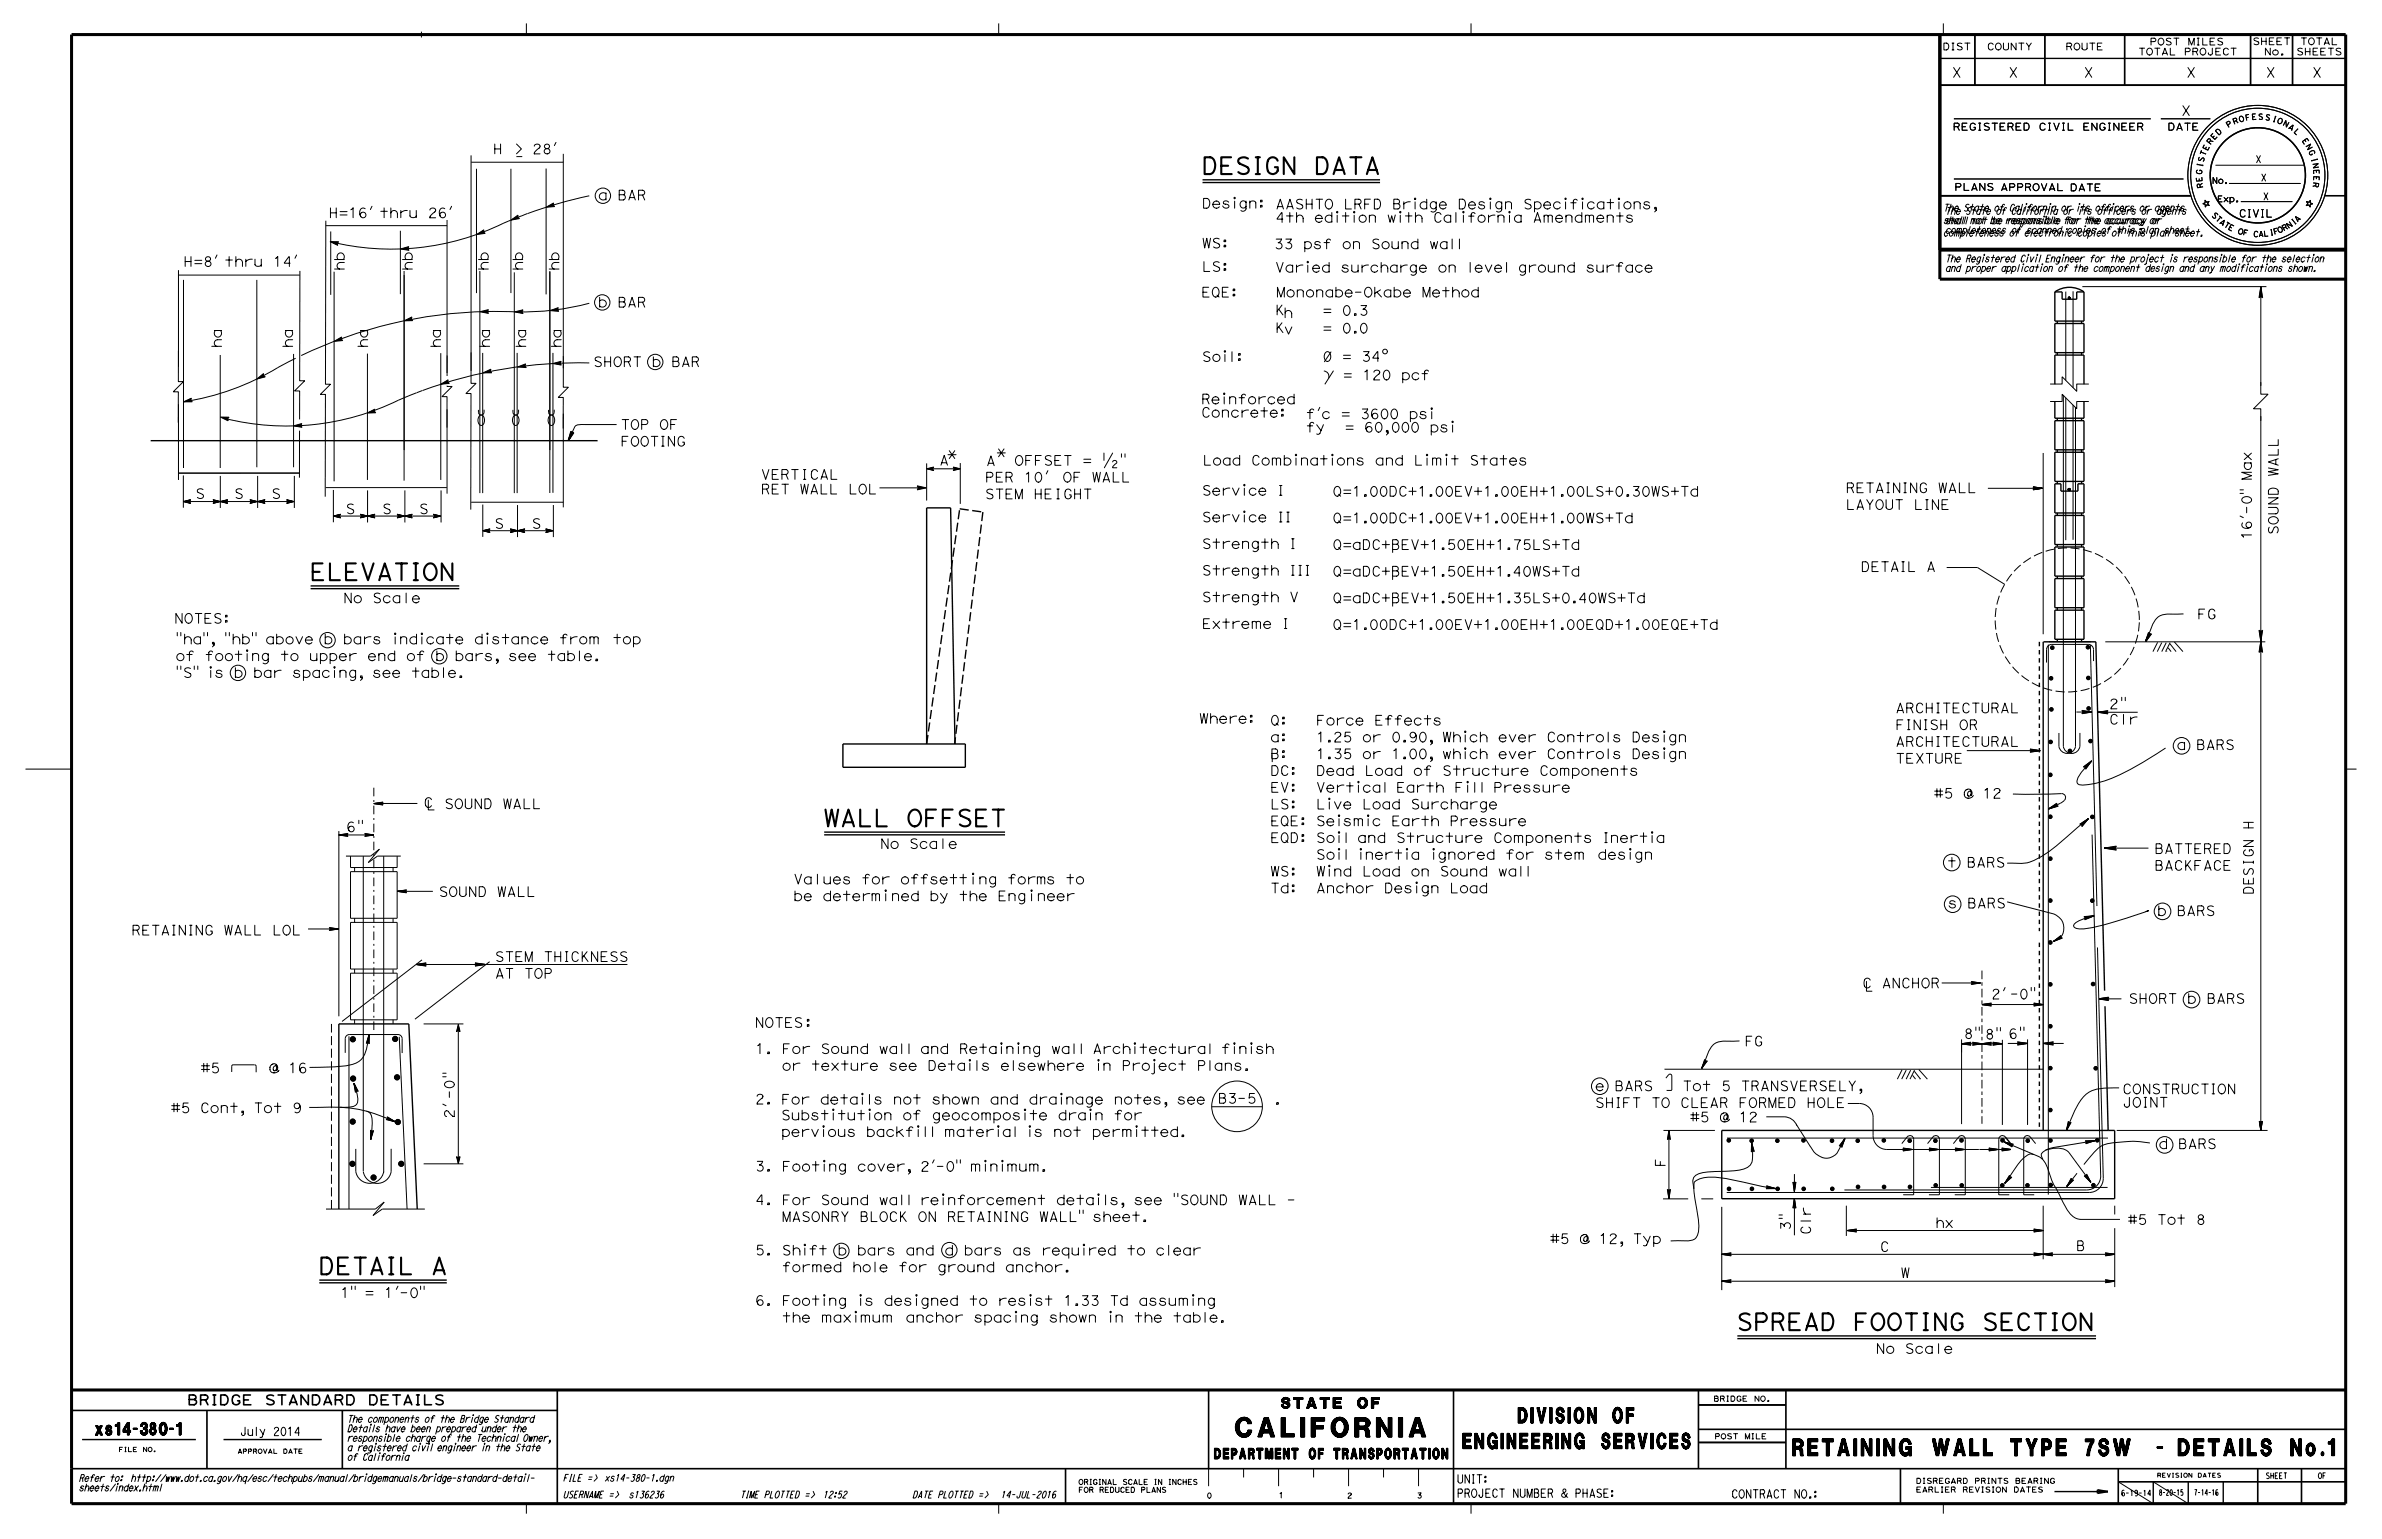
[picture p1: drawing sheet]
<svg xmlns="http://www.w3.org/2000/svg" width="432mm" height="279mm" viewBox="0 0 432 279" stroke-linecap="round" stroke-linejoin="round" font-family="sans-serif">
<defs><g id="words">
<text font-size="3.5" x="223.9" y="260.5">CALIFORNIA</text>
<g font-size="3">
<text x="217.8" y="31.6">DESIGN DATA</text>
<text x="56.1" y="105.2">ELEVATION</text>
<text x="149.2" y="149.8">WALL OFFSET</text>
<text x="57.7" y="231.1">DETAIL A</text>
<text x="314.8" y="241.2">SPREAD FOOTING SECTION</text>
<text x="325" y="263.9">RETAINING WALL TYPE 7SW - DETAILS No.1</text>
</g>
<g font-size="2.8">
<text x="265.2" y="262.7">ENGINEERING SERVICES</text>
<text x="275.2" y="258">DIVISION OF</text>
</g>
<text font-size="2.2" x="17.3" y="260.2">xs14-380-1</text>
<g font-size="1.9">
<text x="232.3" y="255.3">STATE OF</text>
<text x="220.1" y="264.5">DEPARTMENT OF TRANSPORTATION</text>
</g>
<g font-size="1.8">
<text x="353.8" y="14">X</text>
<text x="364" y="14">X</text>
<text x="377.7" y="14">X</text>
<text x="396.3" y="14">X</text>
<text x="410.7" y="14">X</text>
<text x="419.1" y="14">X</text>
<text x="395.4" y="20.9">X</text>
<text x="89.4" y="27.9">H &gt; 28’</text>
<text x="59.6" y="39.5">H=16’ thru 26’</text>
<text x="108.4" y="36.3">a BAR</text>
<text x="217.9" y="37.8">Design:</text>
<text x="231.2" y="40.3">4th edition with California Amendments</text>
<text x="231.2" y="37.9">AASHTO LRFD Bridge Design Specifications,</text>
<text x="217.9" y="45">WS:</text>
<text x="230.9" y="45.1">33 psf on Sound wall</text>
<text x="33.2" y="48.3">H=8’ thru 14’</text>
<text x="62.4" y="49.1" transform="rotate(-90 62.4 49.1)">hb</text>
<text x="74.7" y="49.1" transform="rotate(-90 74.7 49.1)">hb</text>
<text x="88.5" y="49.1" transform="rotate(-90 88.5 49.1)">hb</text>
<text x="94.8" y="49.1" transform="rotate(-90 94.8 49.1)">hb</text>
<text x="101.3" y="49.1" transform="rotate(-90 101.3 49.1)">hb</text>
<text x="217.8" y="53.9">EQE:</text>
<text x="217.9" y="49.2">LS:</text>
<text x="231.1" y="49.4">Varied surcharge on level ground surface</text>
<text x="231.3" y="53.9">Mononabe-Okabe Method</text>
<text x="108.4" y="55.7">b BAR</text>
<text x="231.1" y="57.1">K</text>
<text x="232.6" y="57.6">h</text>
<text x="239.7" y="57.2">= 0.3</text>
<text x="40.2" y="63.1" transform="rotate(-90 40.2 63.1)">ha</text>
<text x="53" y="63.1" transform="rotate(-90 53 63.1)">ha</text>
<text x="66.7" y="63.1" transform="rotate(-90 66.7 63.1)">ha</text>
<text x="79.9" y="63.1" transform="rotate(-90 79.9 63.1)">ha</text>
<text x="88.8" y="63.1" transform="rotate(-90 88.8 63.1)">ha</text>
<text x="95.3" y="63.1" transform="rotate(-90 95.3 63.1)">ha</text>
<text x="101.7" y="63.1" transform="rotate(-90 101.7 63.1)">ha</text>
<text x="217.9" y="65.5">Soil:</text>
<text x="231.1" y="60.3">Kv</text>
<text x="239.7" y="65.6">/</text>
<text x="239.7" y="60.4">= 0.0</text>
<text x="239.7" y="65.5">0 = 34^</text>
<text x="107.5" y="66.5">SHORT b BAR</text>
<text x="243.4" y="68.9">= 120 pcf</text>
<text x="112.5" y="77.9">TOP OF</text>
<text x="217.7" y="75.7">Concrete:</text>
<text x="217.7" y="73.2">Reinforced</text>
<text x="236.7" y="75.9">f’c = 3600 psi</text>
<text x="112.5" y="80.9">FOOTING</text>
<text x="171.7" y="83.4">*</text>
<text x="180.6" y="83">*</text>
<text x="236.7" y="78.3">fy</text>
<text x="242.6" y="78.3">= 60,000 psi</text>
<text x="137.9" y="89.6">RET WALL LOL</text>
<text x="137.9" y="86.9">VERTICAL</text>
<text x="170.3" y="84.3">A</text>
<text x="178.5" y="87.4">PER 10’ OF WALL</text>
<text x="217.9" y="89.8">Service I</text>
<text x="218" y="84.3">Load Combinations and Limit States</text>
<text x="241.6" y="90">Q=1.00DC+1.00EV+1.00EH+1.00LS+0.30WS+Td</text>
<text x="334.6" y="89.3">RETAINING WALL</text>
<text x="413" y="86.4" transform="rotate(-90 413 86.4)">WALL</text>
<text x="35.4" y="90.4">S</text>
<text x="42.4" y="90.4">S</text>
<text x="49.2" y="90.4">S</text>
<text x="62.7" y="93.2">S</text>
<text x="69.3" y="93.2">S</text>
<text x="76" y="93.2">S</text>
<text x="89.6" y="95.8">S</text>
<text x="96.4" y="95.8">S</text>
<text x="178.5" y="90.5">STEM HEIGHT</text>
<text x="217.9" y="94.6">Service II</text>
<text x="241.6" y="94.8">Q=1.00DC+1.00EV+1.00EH+1.00WS+Td</text>
<text x="334.6" y="92.4">LAYOUT LINE</text>
<text x="217.9" y="99.5">Strength I</text>
<text x="241.6" y="99.6">Q=aDC+BEV+1.50EH+1.75LS+Td</text>
<text x="408.1" y="97.9" transform="rotate(-90 408.1 97.9)">16’-0&quot; Max</text>
<text x="413" y="97" transform="rotate(-90 413 97)">SOUND</text>
<text x="217.9" y="104.3">Strength III</text>
<text x="241.6" y="104.5">Q=aDC+BEV+1.50EH+1.40WS+Td</text>
<text x="337.3" y="103.6">DETAIL A</text>
<text x="31.6" y="113">NOTES:</text>
<text x="62.2" y="109.3">No Scale</text>
<text x="217.9" y="114">Extreme I</text>
<text x="217.9" y="109.1">Strength V</text>
<text x="241.6" y="109.3">Q=aDC+BEV+1.50EH+1.35LS+0.40WS+Td</text>
<text x="398.3" y="112.2">FG</text>
<text x="31.8" y="119.8">of footing to upper end of b bars, see table.</text>
<text x="31.8" y="116.8">&quot;ha&quot;, &quot;hb&quot; above b bars indicate distance from top</text>
<text x="241.6" y="114.1">Q=1.00DC+1.00EV+1.00EH+1.00EQD+1.00EQE+Td</text>
<text x="31.8" y="122.8">&quot;S&quot; is b bar spacing, see table.</text>
<text x="217.4" y="131.2">Where:</text>
<text x="230.2" y="131.5">Q:</text>
<text x="238.6" y="131.5">Force Effects</text>
<text x="343.6" y="129.3">ARCHITECTURAL</text>
<text x="382.3" y="128.5">2&quot;</text>
<text x="382.3" y="131.3">Clr</text>
<text x="230.2" y="137.6">B:</text>
<text x="230.2" y="134.5">a:</text>
<text x="238.6" y="137.6">1.35 or 1.00, which ever Controls Design</text>
<text x="238.6" y="134.5">1.25 or 0.90, Which ever Controls Design</text>
<text x="343.6" y="135.3">ARCHITECTURAL</text>
<text x="343.6" y="132.3">FINISH OR</text>
<text x="394.6" y="135.9">a BARS</text>
<text x="230.2" y="143.6">EV:</text>
<text x="230.2" y="140.6">DC:</text>
<text x="238.6" y="143.6">Vertical Earth Fill Pressure</text>
<text x="238.6" y="140.6">Dead Load of Structure Components</text>
<text x="343.6" y="138.4">TEXTURE</text>
<text x="230.2" y="149.7">EQE:</text>
<text x="230.2" y="146.7">LS:</text>
<text x="238.6" y="149.7">Seismic Earth Pressure</text>
<text x="238.6" y="146.7">Live Load Surcharge</text>
<text x="350.6" y="144.7">#5 @ 12</text>
<text x="62.8" y="150.8">6&quot;</text>
<text x="159.5" y="153.9">No Scale</text>
<text x="230.2" y="152.8">EQD:</text>
<text x="238.6" y="155.8">Soil inertia ignored for stem design</text>
<text x="238.6" y="152.8">Soil and Structure Components Inertia</text>
<text x="390.5" y="154.8">BATTERED</text>
<text x="143.8" y="160.3">Values for offsetting forms to</text>
<text x="230.2" y="161.9">Td:</text>
<text x="230.2" y="158.9">WS:</text>
<text x="238.6" y="161.9">Anchor Design Load</text>
<text x="238.6" y="158.9">Wind Load on Sound wall</text>
<text x="353" y="157.2">t BARS</text>
<text x="390.5" y="157.8">BACKFACE</text>
<text x="79.5" y="162.6">SOUND WALL</text>
<text x="143.8" y="163.3">be determined by the Engineer</text>
<text x="353.1" y="164.6">s BARS</text>
<text x="391" y="166">b BARS</text>
<text x="23.8" y="169.5">RETAINING WALL LOL</text>
<text x="89.7" y="177.4">AT TOP</text>
<text x="89.7" y="174.3">STEM THICKNESS</text>
<text x="337.6" y="179.1">C ANCHOR</text>
<text x="338" y="179.7">L</text>
<text x="361" y="181.1">2’-0&quot;</text>
<text x="385.9" y="181.9">SHORT b BARS</text>
<text x="136.8" y="186.3">NOTES:</text>
<text x="136.9" y="191">1.</text>
<text x="141.7" y="191">For Sound wall and Retaining wall Architectural finish</text>
<text x="316.3" y="189.7">FG</text>
<text x="356" y="188.3">8&quot;</text>
<text x="359.8" y="188.4">8&quot; 6&quot;</text>
<text x="36.4" y="194.5">#5</text>
<text x="46.2" y="194.5">@ 16</text>
<text x="141.7" y="194.1">or texture see Details elsewhere in Project Plans.</text>
<text x="289.1" y="197.8">e BARS</text>
<text x="302.9" y="197.8">Tot 5 TRANSVERSELY,</text>
<text x="31" y="201.8">#5 Cont, Tot 9</text>
<text x="82.3" y="202.8" transform="rotate(-90 82.3 202.8)">2’-0&quot;</text>
<text x="136.9" y="200.2">2. For details not shown and drainage notes, see</text>
<text x="141.6" y="203.1">Substitution of geocomposite drain for</text>
<text x="220.7" y="200">B3-5</text>
<text x="231.5" y="200.2">.</text>
<text x="289.1" y="200.8">SHIFT TO CLEAR FORMED HOLE</text>
<text x="306.4" y="203.4">#5 @ 12</text>
<text x="384.7" y="200.7">JOINT</text>
<text x="384.7" y="198.3">CONSTRUCTION</text>
<text x="141.6" y="206.1">pervious backfill material is not permitted.</text>
<text x="391.3" y="208.3">d BARS</text>
<text x="136.9" y="212.3">3.</text>
<text x="141.7" y="212.4">Footing cover, 2’-0&quot; minimum.</text>
<text x="136.9" y="218.4">4.</text>
<text x="141.7" y="218.4">For Sound wall reinforcement details, see &quot;SOUND WALL -</text>
<text x="141.7" y="221.5">MASONRY BLOCK ON RETAINING WALL&quot; sheet.</text>
<text x="136.9" y="227.5">5.</text>
<text x="141.7" y="227.6">Shift b bars and d bars as required to clear</text>
<text x="281" y="225.5">#5 @ 12, Typ</text>
<text x="340.8" y="226.9">C</text>
<text x="350.8" y="222.6">hx</text>
<text x="376.3" y="226.8">B</text>
<text x="385.7" y="222">#5 Tot 8</text>
<text x="141.7" y="230.6">formed hole for ground anchor.</text>
<text x="344.5" y="231.7">W</text>
<text x="61.7" y="235.3">1&quot; = 1’-0&quot;</text>
<text x="136.9" y="236.7">6.</text>
<text x="141.7" y="239.7">the maximum anchor spacing shown in the table.</text>
<text x="141.7" y="236.7">Footing is designed to resist 1.33 Td assuming</text>
<text x="340" y="245.4">No Scale</text>
<text x="33.9" y="254.7">BRIDGE STANDARD DETAILS</text>
</g>
<text font-size="1.7" x="328.2" y="223.9" transform="rotate(-90 328.2 223.9)">Clr</text>
<g font-size="1.5">
<text x="43.5" y="260.3">July 2014</text>
<text x="264.1" y="268.9">UNIT:</text>
<text x="264.1" y="271.5">PROJECT NUMBER &amp; PHASE:</text>
<text x="313.8" y="271.6">CONTRACT NO.:</text>
</g>
<text font-size="1.4" x="405.9" y="39.4">CIVIL</text>
<g font-size="1.3">
<text x="354" y="23.6">REGISTERED CIVIL ENGINEER</text>
<text x="392.9" y="23.6">DATE</text>
<text x="408.9" y="29.5">X</text>
<text x="354.3" y="34.5">PLANS</text>
<text x="362.6" y="34.6">APPROVAL</text>
<text x="375.2" y="34.6">DATE</text>
<text x="409.8" y="32.8">X</text>
<text x="352.2" y="38.3">The State of California or its officers or agents</text>
<text x="352.2" y="40.6">shall not be responsible for the accuracy or</text>
<text x="410.2" y="36.2">X</text>
<text x="352.6" y="47.5">The Registered Civil Engineer for the project is responsible for the selection</text>
<text x="352.6" y="42.3">completeness of scanned copies of this plan sheet.</text>
<text x="352.6" y="49.2">and proper application of the component design and any modifications shown.</text>
<text x="62.9" y="257.9">The components of the Bridge Standard</text>
<text x="62.9" y="263.1">a registered civil engineer in the State</text>
<text x="62.9" y="261.4">responsible charge of the Technical Owner,</text>
<text x="62.9" y="259.6">Details have been prepared under the</text>
<text x="14.3" y="268.6">Refer to:</text>
<text x="22.9" y="268.6">http://www.dot.ca.gov/hq/esc/techpubs/manual/bridgemanuals/bridge-standard-detail-</text>
<text x="62.9" y="264.8">of California</text>
<text x="102" y="268.6">FILE =&gt;</text>
<text x="109.5" y="268.6">xs14-380-1.dgn</text>
<text x="14.3" y="270.4">sheets/index.html</text>
<text x="102" y="271.6">USERNAME =&gt;</text>
<text x="113.9" y="271.6">s136236</text>
<text x="134.1" y="271.6">TIME PLOTTED =&gt;</text>
<text x="149.1" y="271.6">12:52</text>
<text x="165.4" y="271.6">DATE PLOTTED =&gt;</text>
<text x="181.3" y="271.6">14-JUL-2016</text>
</g>
<g font-size="1.2">
<text x="352.1" y="9.1">DIST</text>
<text x="360.2" y="9.1">COUNTY</text>
<text x="374.4" y="9.1">ROUTE</text>
<text x="387.6" y="10">TOTAL PROJECT</text>
<text x="389.7" y="8.2">POST MILES</text>
<text x="408.3" y="8.1">SHEET</text>
<text x="410.4" y="10">No.</text>
<text x="416.3" y="10">SHEETS</text>
<text x="416.9" y="8.1">TOTAL</text>
</g>
<g font-size="1.1">
<text x="401" y="33.3">No.</text>
<text x="401.9" y="36.6">Exp.</text>
<text x="410.7" y="268.1">SHEET</text>
<text x="420.2" y="268.1">OF</text>
<text x="384.5" y="271.2">6-19-14</text>
<text x="391.3" y="271.1">8-20-15</text>
<text x="397.7" y="271.1">7-14-16</text>
</g>
<g font-size="1">
<text x="403.9" y="23.2" transform="rotate(-31 403.9 23.2)">P</text>
<text x="405" y="22.6" transform="rotate(-20 405 22.6)">R</text>
<text x="406" y="22.2" transform="rotate(-15 406 22.2)">O</text>
<text x="407.1" y="21.9" transform="rotate(-10 407.1 21.9)">F</text>
<text x="408.2" y="21.7" transform="rotate(-4 408.2 21.7)">E</text>
<text x="409.3" y="21.7" transform="rotate(1 409.3 21.7)">S</text>
<text x="410.5" y="21.7" transform="rotate(12 410.5 21.7)">S</text>
<text x="411.8" y="22" transform="rotate(17 411.8 22)">I</text>
<text x="412.7" y="22.2" transform="rotate(22 412.7 22.2)">O</text>
<text x="413.7" y="22.7" transform="rotate(28 413.7 22.7)">N</text>
<text x="414.7" y="23.2" transform="rotate(33 414.7 23.2)">A</text>
<text x="415.7" y="23.9" transform="rotate(44 415.7 23.9)">L</text>
<text x="399.4" y="29.5" transform="rotate(-74 399.4 29.5)">S</text>
<text x="399.7" y="28.4" transform="rotate(-69 399.7 28.4)">T</text>
<text x="400.2" y="27.4" transform="rotate(-63 400.2 27.4)">E</text>
<text x="400.7" y="26.3" transform="rotate(-53 400.7 26.3)">R</text>
<text x="401.4" y="25.4" transform="rotate(-47 401.4 25.4)">E</text>
<text x="402.1" y="24.6" transform="rotate(-42 402.1 24.6)">D</text>
<text x="417.3" y="25.5" transform="rotate(55 417.3 25.5)">E</text>
<text x="417.9" y="26.4" transform="rotate(60 417.9 26.4)">N</text>
<text x="418.4" y="27.4" transform="rotate(65 418.4 27.4)">G</text>
<text x="419" y="28.8" transform="rotate(76 419 28.8)">I</text>
<text x="419.2" y="29.6" transform="rotate(81 419.2 29.6)">N</text>
<text x="399.1" y="31.7" transform="rotate(-85 399.1 31.7)">G</text>
<text x="399.2" y="32.9" transform="rotate(-96 399.2 32.9)">E</text>
<text x="399.2" y="30.4" transform="rotate(-79 399.2 30.4)">I</text>
<text x="399.4" y="34" transform="rotate(-101 399.4 34)">R</text>
<text x="419.4" y="33" transform="rotate(98 419.4 33)">R</text>
<text x="419.4" y="30.7" transform="rotate(87 419.4 30.7)">E</text>
<text x="419.4" y="31.9" transform="rotate(92 419.4 31.9)">E</text>
<text x="400.8" y="39.1" transform="rotate(46 400.8 39.1)">S</text>
<text x="401.5" y="39.8" transform="rotate(41 401.5 39.8)">T</text>
<text x="402.2" y="40.4" transform="rotate(37 402.2 40.4)">A</text>
<text x="403" y="41" transform="rotate(32 403 41)">T</text>
<text x="403.8" y="41.5" transform="rotate(27 403.8 41.5)">E</text>
<text x="414" y="41.9" transform="rotate(-29 414 41.9)">R</text>
<text x="414.9" y="41.5" transform="rotate(-34 414.9 41.5)">N</text>
<text x="415.9" y="40.8" transform="rotate(-38 415.9 40.8)">I</text>
<text x="416.4" y="40.4" transform="rotate(-43 416.4 40.4)">A</text>
<text x="405.6" y="42.3" transform="rotate(18 405.6 42.3)">O</text>
<text x="406.5" y="42.6" transform="rotate(13 406.5 42.6)">F</text>
<text x="408.4" y="42.9" transform="rotate(4 408.4 42.9)">C</text>
<text x="409.4" y="42.9" transform="rotate(-1 409.4 42.9)">A</text>
<text x="410.4" y="42.9" transform="rotate(-6 410.4 42.9)">L</text>
<text x="411.5" y="42.7" transform="rotate(-10 411.5 42.7)">I</text>
<text x="412.3" y="42.5" transform="rotate(-15 412.3 42.5)">F</text>
<text x="413.1" y="42.3" transform="rotate(-24 413.1 42.3)">O</text>
<text x="310.6" y="254.1">BRIDGE NO.</text>
<text x="310.8" y="260.9">POST MILE</text>
<text x="347.3" y="269">DISREGARD PRINTS BEARING</text>
<text x="347.3" y="270.6">EARLIER REVISION DATES</text>
</g>
<g font-size=".9">
<text x="195.5" y="269.2">ORIGINAL SCALE IN INCHES</text>
<text x="195.5" y="270.6">FOR REDUCED PLANS</text>
<text x="218.7" y="271.6">0</text>
<text x="231.8" y="271.6">1</text>
<text x="244.2" y="271.6">2</text>
<text x="256.9" y="271.6">3</text>
</g>
<g font-size=".8">
<text x="21.5" y="263.2">FILE NO.</text>
<text x="43" y="263.5">APPROVAL DATE</text>
<text x="391" y="267.9">REVISION DATES</text>
</g>
</g></defs>
<g fill="none" stroke="#000" stroke-width=".18">
<path d="M76.4 5.7v1.1M95.4 4.2v2.1M181 4.2v2.1M266.7 4.2v2.1M352.3 4.2v2.1M67.4 37.4l-.3 .6M81 39.9v28.3M81.9 37.4l-.3 .6M85.4 28.2v39M85.4 29.4h16.7M86.4 30.6v22.5M92.6 30.6v22.5"/>
<path d="M92.6 39.9l1.3-.9-.1 .4 .4 .2zM93.9 39.3l-.3 .2 .3-.1M93.9 39.2l-.6 .4 .7-.1M93.9 39.1l-1 .7 1.2-.2M95.6 38.7l-2.5 1a58.5 58.5 0 0 1-14.8 4.9 46.3 46.3 0 0 1-18.5-.8M99 30.6v22.8M99 37.6l1.4-.8-.1 .4 .3 .3zM100.3 37.1l-.3 .2 .3-.1M100.3 37l-.6 .4 .7-.1M100.3 36.9l-1 .6 1.2-.1M100.8 25.8l-.3 .6M102.1 27.9v38.9"/>
<path d="M106.8 35.5l-5.1 1.3-6.1 1.9M223.8 36.5v1.3M242.4 39v1.3M245.5 39v1.3M253.8 39v1.3M256.5 36.6v1.3M265.3 39v1.3M270.2 36.6v1.3M273.6 39v1.3M283.8 36.6v1.3M286.9 36.6v1.3M293.5 36.6v1.3"/>
<path d="M354.2 21.5h35.7M354.2 32.5h41.6M367.3 37.4l-.3 .9M370.5 39.6l-.3 1M370.8 39.7l-.2 .9M371.6 37.4l-.2 .9M376.9 37.4l-.3 .9M383 37.4l-.2 .9M391.3 39.7l-.3 .9M391.7 21.5h9M391.9 39.7l-.7 .3M392.7 38.2a.3 .3 0 0 0-.4-.3 .3 .3 0 0 0-.2 .4v.1a.3 .3 0 0 0 0 .4 .3 .3 0 0 0 .4-.2"/>
<path d="M392.7 38l-.2 1a.34 .34 0 0 1-.6 .2M399.7 36.3l.3 .4 .4-.2-.2 .4 .3 .4-.5-.2-.2 .4v-.4l-.5-.2 .4-.1zM401.6 30h16M404.1 33.3h12.9M406.2 36.6h9.4M418.1 36.5l.4 .2 .3-.4v.5l.4 .1-.4 .2v.4l-.3-.3-.4 .1 .3-.4zM32.4 49.9h22M32.4 49v17.5M33.3 50.7v34.2M39.3 46.2l-.3 .6M46.6 50.7v34M53.8 46.2l-.3 .6"/>
<path d="M54.4 49.1l-.1 19.9h.9l-1.8 1.9h.9v5.1M59 40.9h22M59.1 40l-.1 29.7h.9l-1.8 1.8h.9v18.6M59.8 43.8h1.6l-.3 .3 .1 .4zM60 42v11.5M60.6 49.3v38M61.2 44.1h-.3l.2 .1M61.2 44h-.7l.7 .3M61.3 43.9h-1.1l1 .5M72.6 41.8v11.5M72.6 45.1l1.5-.4-.2 .4 .3 .3zM73.3 49.1v38.1"/>
<path d="M73.3 49.9v31.7M73.3 58.2l1.4-.7-.1 .4 .2 .2zM74 45l-.3 .1M74 44.9l-.7 .2M74.1 44.8l-1.1 .3M74.6 57.8l-.3 .1h.3M74.6 57.7l-.7 .3h.8M74.6 57.6l-1 .5h1.2M86.4 42.5l1.3-.8-.1 .4 .3 .2zM87 49.1v40.3M87 56.5l1.5-.4-.2 .4 .3 .3zM87.7 42l-.3 .2 .3-.1"/>
<path d="M87.7 41.9l-.6 .4 .7-.1M87.7 41.8l-1 .6 1.2-.2M88 56.5l5.8 .1M88.1 56.5l.3 .1M88.2 56.5a81.6 81.6 0 0 0-33.6 8M88.4 56.4l-.3 .1M88.4 56.3l-.7 .2 .7 .1M88.5 56.2l-1.1 .3 1.1 .2M93.2 49.4v40M93.3 56.6l1.5-.4-.2 .3 .2 .4zM93.6 56.5l1.2 .3M94.6 56.5h-.3l.4 .1"/>
<path d="M94.7 56.4l-.7 .1 .7 .2M94.7 56.3l-1.1 .2M99.7 49.1v40.3M99.7 49.3v32.3M99.7 56.3l1.5-.5-.2 .3 .3 .4zM101.1 56.1l-.3 .1h.3M101.1 56l-.7 .2 .8 .1M101.2 55.9l-1.1 .4 1.1 .1M106.8 55a46.2 46.2 0 0 1-13.2 1.5M237.1 48.1v1.3M355.6 42a.36 .36 0 0 1 .6 .1 .36 .36 0 0 1-.2 .5 .36 .36 0 0 1-.6 .1M355.6 41.9l-.3 1.3"/>
<path d="M359.6 46.6l-.2 .9M366.7 48.3l-.2 .9M367.6 46.6l-.2 .9M369.2 46.6l-.2 .9M370.1 48.3l-.2 .9M374 46.6l-.2 .9M374.5 52.9v16.1M375.8 52.8v17.5M377.5 52h33.4M377.9 41.4l-.2 .9M378.7 42a.36 .36 0 0 1 .6 .1 .36 .36 0 0 1-.2 .5 .36 .36 0 0 1-.6 .1M378.7 41.9l-.3 1.3"/>
<path d="M385.9 41.4l-.2 .9M389.4 46.6l-.4 1.2-.2 .1M390.2 42a.36 .36 0 0 1 .5 .1 .36 .36 0 0 1-.1 .5 .36 .36 0 0 1-.6 .1M390.2 41.9l-.4 1.3M392.1 48.3l-.2 .9M393.7 46.6l-.2 .9M398.2 42h.6M398.6 41.6l-.4 1.2M399 42.6h.2l-.1 .2h-.1zM402.6 46.6l-.2 .9M405.8 48.3l-.2 .9M407.4 48.3l-.2 .9"/>
<path d="M409.8 52l-.3 2 .2-.1M409.8 52l.2 1.9M409.8 52v18M409.8 52l.4 2-.2-.1M409.8 52l-.1 1.9M409.8 52l-.1 1.8M409.8 52l.3 1.9M409.8 52l-.2 1.9M409.8 52l.1 1.8M410 53.9l-.2-.1-.1 .1M410.9 48.3l-.3 .9M419.3 46.6l-.2 .9"/>
<path d="M32.3 63.6v5.6h1l-1.9 1.8h.9v5.7M32.4 73.3v13.7M33.3 72.9l1.4-.7-.1 .4 .3 .3zM34.6 72.5l-.3 .1h.3M34.6 72.4l-.6 .3h.7M34.7 72.3l-1.1 .5h1.2M39.9 64.4v20.5M39.9 75.6h1.6l-.3 .3 .2 .4zM41.3 75.9h-.3l.3 .1M41.4 75.8h-.8l.7 .3M41.4 75.7h-1.1l1 .5M46.6 68.7l1.2-1-.1 .4 .4 .2z"/>
<path d="M47.7 68l-.2 .2h.3M47.8 67.8l-.9 .8 1.1-.3M47.8 67.9l-.6 .5 .7-.2M50.4 66.6a46.2 46.2 0 0 1-17.1 6.3M51.3 66.1l-.9 .5M53.2 77.2l1.5-.4-.2 .3 .3 .4zM53.2 64.2v20.5M53.6 65l-2.3 1.1M54.3 78.1v8.5M54.6 77.1l-.3 .1h.3M54.6 77l-.7 .2 .7 .1M54.7 76.9l-1.1 .3 1.1 .2"/>
<path d="M60.6 61.9l1.3-.8-.1 .4 .3 .2zM61.9 61.4l-.3 .2 .3-.1M61.9 61.3l-.7 .4 .8-.1M61.9 61.2l-1 .6 1.2-.1M66.6 74.9l1.4-.7-.2 .4 .3 .2zM66.6 64.1v22.9M67.9 74.5l-.3 .1h.3M67.9 74.4l-.7 .3h.8M67.9 74.3l-1 .5h1.2M73.2 72.2a46.8 46.8 0 0 1-32.4 3.7M76.6 70.8l-3.4 1.4M79.9 69.7l1.3-.8-.1 .4 .3 .2z"/>
<path d="M79.9 64v23M81 69.9v.2h1l-1.9 1.8h.9v5.6M81 74.2v15.3M81.2 69.2l-.3 .1h.3M81.2 69.1l-.6 .3h.7M81.2 69l-1 .6 1.2-.2M85.4 63.9v5.6h.9l-1.8 1.9h.9l-.1 21M87 75.3h.2a1.05 1.05 0 0 1 .6 .9 1.05 1.05 0 0 1-.6 .9 1.08 1.08 0 0 1-.2-1.8zM87.5 64v25.4M87.6 67.6l1.4-.7-.1 .4 .2 .3zM87.7 74.3v.4a.51 .51 0 0 1-.5 .5 .51 .51 0 0 1-.5-.5v-.4M88.9 67.2l-.3 .2h.3"/>
<path d="M88.9 67.1l-.6 .3 .7 .1M89 67l-1.1 .5h1.2M93.3 75.3h.2a1.05 1.05 0 0 1 .6 .9 1.05 1.05 0 0 1-.6 .9 1.08 1.08 0 0 1-.2-1.8zM93.7 64v25.4M93.8 66.5l1.5-.5-.2 .3 .3 .4zM94 74.3v.4a.51 .51 0 0 1-.5 .5 .51 .51 0 0 1-.5-.5v-.4M95.2 66.3l-.3 .1h.3M95.2 66.2l-.7 .2 .7 .1M95.2 66.1l-1 .4 1.1 .1M99.7 75.3h.3a1.05 1.05 0 0 1 .5 .9 1.05 1.05 0 0 1-.5 .9 1.08 1.08 0 0 1-.3-1.8zM100.2 65.9l1.5-.4-.2 .4 .3 .3zM100.2 64v25.4"/>
<path d="M100.5 74.3v.4a.51 .51 0 0 1-.5 .5 .51 .51 0 0 1-.6-.5v-.4M101.6 65.8l-.3 .1h.3M101.6 65.7l-.7 .2 .7 .1M101.7 65.6l-1.1 .3 1.1 .2M102.1 75v17M102.1 64.6v5.6h.9l-1.8 1.9h.9v5.6M106.8 65.8a81.7 81.7 0 0 0-30.2 5M111.8 77h-3a17.8 17.8 0 0 0-4.4 .2l-1.3 2.6M221.9 72v1.2M222 64.3v1.3M239.3 73.9l-.3 .5M240 67.3a.99 .99 0 0 1 .9 1.3"/>
<path d="M241.7 67.2l-1.5 2.5M259.5 74.6v1.3M263.3 77.1v1.2M371.6 69.6h2.2v-1.3l2.7 2.7v-1.4h2.2M371.6 72.8h2.2v-1.3l2.7 2.6v-1.3h2.2M374 71.7v63.6a1.52 1.52 0 0 0 1.5 1.3 1.52 1.52 0 0 0 1.5-1.3M374.5 72.1v25.8M375.8 73.5v24.4M376.2 73.9v61.5a1.53 1.53 0 0 1-1.5 1.2 1.53 1.53 0 0 1-1.5-1.2v-2.5M409.8 69.3v2.2h1.3l-2.6 2.6h1.3v2.2M409.8 75.5v129.5M32.4 85.8h21.9"/>
<path d="M33.2 90.9l1.3-.3-.2 .3 .2 .4zM33.2 86.2v5.9M33.2 90.9h20.2M33.5 90.9l.9-.2-.2 .2 .2 .3zM33.7 90.9l.6-.1-.1 .1 .1 .2zM33.8 90.9l.4-.1v.2zM33.8 90.9l.3 .1h-.3M38.7 90.6l1.2 .3-1.2 .4 .2-.4zM38.8 90.7l.9 .2-.9 .3 .1-.3zM38.9 90.8l.6 .1-.6 .2 .1-.2zM39 90.8l.4 .1-.4 .1zM39.4 90.9l-.3 .1h.3"/>
<path d="M39.9 86.3v5.8M40 90.9l1.2-.3-.2 .3 .2 .4zM40.2 90.9l.9-.2-.1 .2 .1 .3zM40.4 90.9l.6-.1-.1 .1 .1 .2zM40.5 90.9l.4-.1v.2zM40.5 90.9l.3 .1h-.3M45.3 90.6l1.3 .3-1.3 .4 .3-.4zM45.5 90.7l.9 .2-.9 .3 .1-.3zM45.6 90.8l.6 .1-.6 .2 .1-.2zM45.7 90.8l.3 .1-.3 .1zM46 90.9l-.2 .1h.2M46.7 86.3v5.8"/>
<path d="M46.7 90.9l1.3-.3-.2 .3 .2 .4zM46.9 90.9l1-.2-.2 .2 .2 .3zM47.1 90.9l.7-.1-.1 .1 .1 .2zM47.3 90.9l.4-.1v.2zM47.3 90.9l.3 .1h-.3M52 90.6l1.3 .3-1.3 .4 .2-.4zM52.1 90.7l1 .2-1 .3 .2-.3zM52.2 90.8l.7 .1-.7 .2 .1-.2zM52.3 90.8l.4 .1-.4 .1zM52.7 90.9l-.3 .1h.3M53.4 86.3v5.8M59 88.4h22"/>
<path d="M60.4 93.6l1.3-.4-.2 .4 .2 .3zM60.4 88.8v5.9M60.4 93.6h19.6M60.7 93.6l.9-.3-.2 .3 .2 .2zM60.9 93.6l.6-.2-.1 .2 .1 .1zM61 93.6l.4-.1v.2zM61 93.5l.3 .1h-.3M65.3 93.2l1.3 .4-1.3 .3 .3-.3zM65.5 93.3l.9 .3-.9 .2 .1-.2zM65.6 93.4l.6 .2-.6 .1 .1-.1zM65.7 93.5l.4 .1-.4 .1zM66 93.5l-.2 .1h.2"/>
<path d="M66.6 88.9v5.8M66.6 93.6l1.3-.4-.2 .4 .2 .3zM66.9 93.6l.9-.3-.2 .3 .2 .2zM67.1 93.6l.6-.2-.1 .2 .1 .1zM67.2 93.6l.4-.1v.2zM67.2 93.5l.3 .1h-.3M72 93.2l1.3 .4-1.3 .3 .2-.3zM72.2 93.3l.9 .3-.9 .2 .1-.2zM72.3 93.4l.6 .2-.6 .1 .1-.1zM72.3 93.5l.4 .1-.4 .1zM72.7 93.5l-.3 .1h.3M73.4 88.9v5.8"/>
<path d="M73.4 93.6l1.3-.4-.2 .4 .2 .3zM73.6 93.6l1-.3-.2 .3 .2 .2zM73.8 93.6l.7-.2-.1 .2 .1 .1zM74 93.6l.4-.1v.2zM74 93.5l.3 .1h-.3M78.6 93.2l1.3 .4-1.3 .3 .2-.3zM78.7 93.3l.9 .3-.9 .2 .2-.2zM78.8 93.4l.7 .2-.7 .1 .1-.1zM78.9 93.5l.4 .1-.4 .1zM79.3 93.5l-.3 .1h.3M80 88.9v5.8M85.4 91.1h16.7"/>
<path d="M87.5 96.2l1.3-.3-.2 .3 .2 .3zM87.5 91.5v5.8M87.5 96.2h12.8M87.7 96.2l1-.2-.2 .2 .2 .3zM87.9 96.2l.7-.1-.1 .1 .1 .2zM88.1 96.2l.4-.1v.2zM88.1 96.2l.3 .1h-.3M92.5 95.9l1.3 .3-1.3 .3 .2-.3zM92.7 96l.9 .2-.9 .3 .1-.3zM92.8 96.1l.6 .1-.6 .2 .1-.2zM92.8 96.1l.4 .1-.4 .1zM93.2 96.2l-.3 .1h.3"/>
<path d="M93.8 91.6v5.8M93.8 96.2l1.3-.3-.2 .3 .2 .3zM94.1 96.2l.9-.2-.2 .2 .2 .3zM94.2 96.2l.7-.1-.1 .1 .1 .2zM94.4 96.2l.4-.1v.2zM94.4 96.2l.3 .1h-.3M98.9 95.9l1.3 .3-1.3 .3 .3-.3zM99.1 96l.9 .2-.9 .3 .1-.3zM99.2 96.1l.6 .1-.6 .2 .1-.2zM99.3 96.1l.4 .1-.4 .1zM99.6 96.2l-.2 .1h.2M100.3 91.6v5.8"/>
<path d="M159.4 88.5h8.5M166.3 88.1l1.6 .4-1.6 .3 .2-.3zM166.3 88.2l1.2 .3-1.2 .2M166.4 88.3l.8 .2-.8 .1M166.4 88.4l.4 .1h-.4M168 85l1.3-.3-.3 .3 .3 .3zM168 85h6.1M168 84v6.8M168.2 85l.9-.2-.1 .2 .1 .2zM168.4 85l.6-.2-.1 .2 .1 .2zM168.6 85l.3-.1v.2zM168.6 85h.3h-.3"/>
<path d="M172.8 84.7l1.3 .3-1.3 .3 .2-.3zM172.9 84.8l.9 .2-.9 .2 .2-.2zM173 84.8l.7 .2-.7 .2 .1-.2zM173.1 84.9l.4 .1-.4 .1zM173.5 85h-.3h.3M174.1 84v7.4M179 84.4l.6-1.7 .6 1.7M179.2 84h.9M184.4 82.8a.73 .73 0 0 1 .9 .1 .73 .73 0 0 1 .1 .9 .68 .68 0 0 1-.9 .5 .68 .68 0 0 1-.4-.9zM185.9 83.5h.8M187 82.6h-1.1v1.8M187.7 83.5h.7"/>
<path d="M188.7 82.6h-1v1.8M190 85.3l-.3 .6M190.5 82.7a.58 .58 0 0 0-.6-.1 .58 .58 0 0 0-.4 .5l.5 .3a.47 .47 0 0 1 .6 .3 .47 .47 0 0 1-.3 .6l-.4 .1-.4-.2M191.2 83.5h.8M192.3 82.6h-1.1v1.8h1.1M193 82.6h1.2M193.6 82.6v1.8M196.5 83.3h1.2M196.5 83.9h1.2M200.1 82.1v1.4M201.7 83.8a.37 .37 0 0 1 .5-.3 .37 .37 0 0 1 .2 .5l-.7 .6v.2h.8M201.7 82.1l-1.5 2.7"/>
<path d="M203.3 82.3v.6M203.9 82.3v.6M225.6 88.5v1.3M225.6 93.4v1.2M234.9 83.1v1.2M241.5 83.1v1.2M258.7 83.1v1.2M262.2 83.1v1.2M360.4 88.5h9.8M368.6 88.3l1.6 .2M368.6 88.4l1.6 .1M368.6 88.4v-.1l1.6 .2"/>
<path d="M368.6 88.4v.3M368.7 88.5h1.5M370.2 88.5l-1.6 .3v-.1M370.2 88.5l-1.6 .2M370.2 88.5l-1.5 .1M370.4 82.1v32.9M375.1 88.8h.1M406.1 88.8h.6M406.1 89.5h.6M406.1 93.6l.6 .3M32.1 114.7v.6M32.8 114.7v.6"/>
<path d="M37 114.7v.6M37.6 114.7v.6M40.9 114.7v.6M41.6 114.7v.6M44.8 118.5v1.3M45.8 114.7v.6M46.4 114.7v.6M71.6 115.5v1.3M76.5 115.5v1.3M88.4 115.5v1.3M352.9 102.9h5.6l4.9 3M371.3 116.9v99.7"/>
<path d="M371.4 116.4h7.6M378.6 116.8a.95 .95 0 0 1 .9 1v2.1M378.6 116.8h-6.7a.95 .95 0 0 0-.9 1v2.3M378.9 116.9l1.2 47.4M381.6 116.4h29M391.1 116.5l-.8 1.6M391.9 116.5l-.8 1.6M392.7 116.5l-.8 1.6M392.8 118.1h.1M393 117.5l.6 .6M393.4 116.7l1.1 1.4M393.4 116.5l-.8 1.6"/>
<path d="M394.2 116.4l1.5 1.7M395.8 111.3h-2a3.1 3.1 0 0 0-3.7 2.1l-1.1 2.9M409.6 114.3l.2 2M409.7 114.4l-.2-.1 .7 4-.2-.1M409.7 114.4l.3 3.8M409.7 118.2l.1-.1 .2 .1M409.7 114.4l.2 3.7M409.8 116.3l-.1 1.9M409.8 116.3l.3 1.9M409.8 116.3l-.2 1.9M409.9 114.4l-.2 3.7M410 114.4l.2-.1-.7 4 .2-.1"/>
<path d="M410 114.4l-.2 .1-.1-.1M410 114.4l-.2 1.9M410.1 114.3l-.3 2M4.6 139.5h8.4M32.1 120.8v.6M32.8 120.8v.6M35.2 120.8v.6M35.9 120.8v.6M38.2 121.6v1.2M60.6 121.6v1.2M232.5 134h.3v.3h-.3zM232.5 133.1h.3v.3h-.3z"/>
<path d="M265.6 133.2v1.3M265.6 136.3v1.3M301.7 133.2v1.3M301.7 136.3v1.3M356.5 136.1h13.3M368 135.9l1.8 .2M368.1 135.9l-.1-.1 1.8 .3M368.1 135.9l.1 .2-.1 .2M368.1 135.9l1.7 .2M368.1 136l1.7 .1M369.8 136.1l-1.7 .2M369.8 136.1l-1.7 .1"/>
<path d="M369.8 136.1l-1.8 .3 .1-.1M369.8 136.1l-1.8 .2M376.4 129.1h2.8M377 132.9v2.4M377.4 128.9l1.8 .2M377.5 129l-.1-.2 1.8 .3M377.5 129l.1 .1-.1 .2M377.5 129l1.7 .1M377.8 139.1h.2M378 139.1v.2M379.2 138l-1.1 1.5-.1-.2M379.2 138l-1.4 1.1"/>
<path d="M379.2 138l-1.3 1.1M379.2 138l-1.1 1.4M379.2 138l-1.6 1 .2 .1M379.2 138l-1.5 1.1M379.2 138l-1.2 1.3M379.2 138l-1.2 1.2M379.2 138l-1.2 1.1M379.2 129.1l-1.7 .1M379.2 129.1l-1.7 .2M379.2 129.1l-1.8 .3 .1-.1M379.2 129.1l-1.8 .2M380.3 129.1h7.2"/>
<path d="M380.3 129.1l1.7 .2M380.3 129.1l1.7 .1M380.3 129.1l1.7-.1-.1 .1 .1 .2M380.3 129.1l1.8 .3M380.3 129.1l1.8 .4-.1-.2M382 129.1h-1.7M382.1 128.9l-1.8 .2M382.1 128.8l-1.8 .3M384.6 126.4v.6M385.3 126.4v.6M392.6 135.6a46.5 46.5 0 0 1-11.6 6.2l-1.8 .4a3.6 3.6 0 0 1-2.6-.1 1.24 1.24 0 0 1 .2-1.3l.8-1.2 1.6-1.6M425.2 139.5h2"/>
<path d="M61.4 151.4l1.7 .3-.1-.2M61.4 151.4l1.6 .2M61.4 151.4h6.4M61.4 150.7v33.6M61.4 151.4l1.6 .1M62.7 155.2h4.5l1.6-1.2-2 2.4 1.6-1.2h4.2M62.9 151.4l.1 .1M63 151.3l-1.6 .1M63 151.2l-1.6 .2M63.1 151.1l-1.7 .3M63.5 155.2v2.1h8.5v-2.1M63.5 158h8.5v8.5h-8.5z"/>
<path d="M64.3 157.3v.7M65 148.7v.6M65.7 148.7v.6M65.8 155.2v57.1M66.1 151.1l1.7 .3M66.2 151.2l1.6 .2M66.2 151.3l1.6 .1M66.3 151.4l-.1 .1M67.8 145.7l1.6 .3v-.2M67.8 145.7l1.6 .2M67.8 145.7l1.6 .1M67.8 145.7l1.5 .1"/>
<path d="M67.8 151.4l-1.7 .3 .1-.2M67.8 151.4l-1.6 .2M67.8 151.4l-1.6 .1M69.3 145.6l-1.5 .1M69.4 145.6v-.2l-1.6 .3M69.4 145.6l-1.6 .1M69.4 145.6v.2M69.4 145.5l-1.6 .2M69.6 155.2v57.4M71.3 157.4v.6M75.7 145.7h-7.9M77.6 145.1v1.8h1.1"/>
<path d="M78.2 145a.6 .6 0 0 0-.8-.3 .6 .6 0 0 0-.3 .7 .67 .67 0 0 0 .2 .8 .67 .67 0 0 0 .8 .1l.1-.2M81.9 145a.58 .58 0 0 0-.6-.2 .58 .58 0 0 0-.4 .6l.5 .3a.47 .47 0 0 1 .6 .3 .47 .47 0 0 1-.3 .6h-.4l-.4-.2M82.8 145a.73 .73 0 0 1 .9 .1 .73 .73 0 0 1 .1 .9 .68 .68 0 0 1-.8 .6 .68 .68 0 0 1-.5-.9zM84.4 144.9v1.3a.6 .6 0 0 0 .5 .4 .6 .6 0 0 0 .6-.4v-1.3M87.3 144.9v1.7l-1.2-1.7v1.7M87.9 144.9h.6a1 1 0 0 1 0 1.7h-.6zM91.3 144.9l.3 1.7 .4-1.7 .4 1.7 .3-1.7M93.2 146.6l.6-1.7 .5 1.7M93.3 146.2h.9M95 144.9v1.7h1.1M96.8 144.9v1.7h1M176.4 159v1.3"/>
<path d="M241 145.4v1.3M241 157.6v1.3M242.7 148.5v1.2M242.7 151.5v1.3M242.7 154.5v1.3M246.3 142.4v1.3M246.7 154.5v1.3M248 148.5v1.2M255.1 154.5v1.3M259.9 154.5v1.3M266.1 142.4v1.3M295.5 154.5v1.3"/>
<path d="M299.5 151.5v1.3M364.9 144l8.8-.1a.8 .8 0 0 1 .8 .8 .8 .8 0 0 1-.7 .8l-2.5 1.2M372.8 146l.3 .2-1.8 .5M372.8 146l-1.5 .7M372.8 145.9l-1.5 .8M372.8 145.8l.1-.2-1.6 1.1M372.8 145.8l-1.5 .9M372.8 145.8v.2M372.8 145.7l-1.5 1M372.9 146l-1.6 .7M373 146.1l-1.7 .6M377.2 149.5h.1"/>
<path d="M377.3 149.5l.1 .2M378.5 148.5l-1.7 1.4a49.4 49.4 0 0 1-7 5.5 7.7 7.7 0 0 1-5.4 1.1h-.6M378.6 148.4l-1.3 1.1M378.6 148.4l-1.2 1.5v-.2M378.6 148.4l-1.4 1.1M378.6 148.4l-1.2 1.4M378.6 148.4l-1.6 1 .2 .1M378.6 148.4l-1.2 1.2M378.6 148.4l-1.5 1.1M378.6 148.4l-1.2 1.3M379.2 151.3l1.6 61.9a2.54 2.54 0 0 1-2.5 2.6h-44M381.4 153.8h8.1"/>
<path d="M381.4 153.8l2.1 .1M381.4 153.8l2.3 .4-.2-.2M381.4 153.8l2.2 .3M381.4 153.8l2.1 .2M383.5 153.7l-2.1 .1M383.5 153.6l-2.1 .2M383.5 153.6l.2-.2-2.3 .4M383.5 153.6l-.1 .2 .1 .2M383.6 153.5l-2.2 .3M406.7 156.3h1.8M406.7 156.1v.4M406.7 150.1h1.8"/>
<path d="M406.7 149.1h1.8M406.7 152.4h1.8l-1.8 1.1h1.8M406.8 157.6a.55 .55 0 0 0-.1 .6 .55 .55 0 0 0 .5 .3l.3-.5a.51 .51 0 0 1 .8-.4 .51 .51 0 0 1 .1 .8l-.1 .1M407.1 154.1a.57 .57 0 0 0-.4 .8 .57 .57 0 0 0 .8 .3 .66 .66 0 0 0 .8-.1 .66 .66 0 0 0 .1-.8l-.3-.2h-.3v.3M407.6 149.1v1M407.6 159.6v.7M408.5 156.1v.4M408.5 159.2v1.1h-1.8v-1M55.8 168.4h5.6M59.7 168.2l1.7 .2M59.8 168.3l1.6 .1M59.8 168.3l-.1-.1 1.7 .2"/>
<path d="M59.8 168.3v.3M59.8 168.4h1.6M61.4 168.4l-1.7 .3 .1-.1M61.4 168.4l-1.7 .3M61.4 168.4l-1.6 .2M61.4 168.4l-1.6 .1M63.5 176.5h8.5v8.4h-8.5zM63.5 167.2h8.5v8.5h-8.5zM64.3 166.5v.8M64.3 175.7v.8M71.3 166.6v.6M71.3 175.8v.7"/>
<path d="M72 161.6h6.5M72 161.6l1.7 .3-.1-.1M72 161.6l1.6 .2M72 161.6l1.6 .1M72 161.6l1.7 .2M73.6 161.5l-1.6 .1M73.6 161.5l.1-.2-1.7 .3M73.6 161.5v.3M73.7 161.4l-1.7 .2M75.4 174.9h38.3M75.4 174.9l1.8 .2M75.4 174.9l1.8 .1"/>
<path d="M75.4 174.9l1.7 .1M75.4 174.9l1.9 .3-.1-.2M76.5 174l-14.5 11.2M77.1 174.8l-1.7 .1M77.2 174.7l-.1 .2 .1 .1M77.2 174.7l.1-.1-1.9 .3M77.2 174.7l-1.8 .2M77.2 174.6l-1.8 .3M86.2 174.6l1.8 .3M86.2 174.7l1.8 .2M86.3 174.8l1.7 .1M88 174.9l-1.9-.3 .2 .3-.1 .1"/>
<path d="M88 174.9l-1.9 .3 .1-.2M88 174.9l-1.8 .2M88 174.9l-1.8 .1M88 174.9l-1.7 .1M88.8 174.4l-13.6 10.4M160.6 162v1.3M187 162v1.3M256.8 160.6v1.3M352 178.2h7M357.4 178l1.6 .2M357.4 178.1l-.1-.1 1.7 .2M357.4 178.1v.3"/>
<path d="M357.4 178.1l1.6 .1M357.5 178.2h1.5M359 178.2l-1.5 .1M359 178.2l-1.6 .2M359 178.2l-1.7 .3 .1-.1M363.5 179.1l-.3 .5M363.8 163.5l6.5 1.7a5.6 5.6 0 0 1 3 1.1 2.45 2.45 0 0 1-.8 4.2l-.2 .2M368.2 179v.7M368.8 179v.7M373.6 169.9l-1.3 .8M373.6 169.9l.1 .1M373.6 169.8v.1"/>
<path d="M373.6 169.8v-.2l-1.3 1.1M373.6 169.8l-1.3 .9M373.6 169.7l-1.3 1M373.7 170l-1.4 .7M373.7 170l.2 .1-1.6 .6M373.8 170.1l-1.5 .6M378 166.4v.2M379.6 166.1l-1.6 .5M379.6 166.1l-1.6 .4M379.6 166.1l-1.8 .1 .2 .2M379.6 166.1l-1.6 .3M379.6 166.1l-1.8 .2"/>
<path d="M379.6 166.1l-1.7 .7 .1-.2M379.6 166.1l-1.7 .2M379.6 166.1l-1.7 .3M379.6 166.1l-1.7 .6M380.2 171.8l1.1 41.9a2.54 2.54 0 0 1-2.6 2.5h-65.7M389 165.3l.5-.2-2.9 1a41.1 41.1 0 0 1-9.4 2.3 1.3 1.3 0 0 1-1.3-.5 1.55 1.55 0 0 1 1.4-1.1l2.3-.7M406.8 161.1l.6-.2a.86 .86 0 0 1 1.1 .5v.5h-1.8zM46.2 193.1h-3.9l-.3 .2v1.1M63.3 187.9v31.3M64 188v.1M64 195.1v.1M64.2 196.4a6.9 6.9 0 0 1 .6 3.5 1.9 1.9 0 0 1-2.1 .9h-1"/>
<path d="M64.2 196.4l.4 1.4M64.2 196.4l.2 1.7 .1-.2M64.2 196.4l.7 1.5h-.1M64.2 196.4l.3 1.5M64.2 196.4l.4 1.5M64.2 196.4l.7 1.5M64.2 196.4l.3 1.6M64.2 196.4l.6 1.5M64.2 196.4l.5 1.4M64.3 184.9v.7M64.6 197.8l.2 .1M64.6 197.8l-.1 .1"/>
<path d="M66.7 189.1h-.2M66.7 189.1l.1 .1M66.9 187.6l-.5 1.6 .1-.1M66.9 187.6l-.1 1.5M66.9 187.6l-.1 1.6M66.9 187.6v1.7l-.1-.1M66.9 187.6l-.4 1.5M66.9 187.6l-.3 1.5M66.9 187.6v1.6M66.9 187.6l-.4 1.6M66.9 187.6l-.2 1.5M66.9 187.6a8.8 8.8 0 0 1-1.5 4.6 5.9 5.9 0 0 1-3.7 1.2l-5.6 .1"/>
<path d="M71.3 184.9v.7M71.6 188v.1M72 194.9v.1M72.2 187.6a.75 .75 0 0 1 .7 .7v2.6M72.2 187.6h-8.9a.75 .75 0 0 0-.7 .7v2.6M72.4 188l1.4 31.2M76.8 185.7h7.2M80.3 194.6h.6M80.3 195.2h.6M83 186.4l.1 .2v-.2M83.1 185.8l.3 1.2-.3-.2-.3 .2zM83.1 186l.2 .9-.2-.1-.3 .1z"/>
<path d="M83.1 186.2l.1 .6-.1-.1-.2 .1zM83.1 186.3l.1 .4h-.2zM83.1 185.7v25.3M156.3 198.9v1.3M175.8 192.8v1.3M181.5 189.8v1.2M184.6 189.8v1.2M192.4 198.9v1.3M199.1 192.8v1.3M205.7 189.8v1.2M209.3 192.8v1.6a.28 .28 0 0 1-.2 .3 .28 .28 0 0 1-.3-.1M223.8 189.8v1.2"/>
<path d="M226.8 189.8v1.2M301.7 193.9h68.7M302 195.5l.6-.7 .4 .1 .1 2.7M302.1 197.7h1M309.1 192.2l-.6 1.5M309.1 192.2l-.1-.1-.5 1.6M309.1 192.2l.1 .2M309.1 192.3l-.6 1.4M309.2 192.4l-.7 1.3M309.2 192.4h.3l-1 1.3M309.3 192.4l-.8 1.3M309.4 192.4l-.9 1.3"/>
<path d="M315.3 188.7l-2 .1a3.1 3.1 0 0 0-3.7 2.1l-1.1 2.8M344.8 194l-.9 1.7M345.5 194l-.8 1.7M346.4 194l-.9 1.7M346.7 195l.5 .7M347 194.2l1.1 1.5M347.1 194l-.9 1.7M347.8 193.9l1.6 1.8M348 195.6l.1 .1M355.6 189.2l1.6 .2M355.6 189.2l1.7 .3M355.6 189.2l1.6 .1"/>
<path d="M355.6 188.5v15.3M357.2 189.2h-1.6M357.2 189.1l.1-.1-1.7 .2M357.2 189.1l-1.6 .1M357.2 189.1l-.1 .1 .2 .3-1.7-.3M357.3 189l-1.7 .2M357.6 189l1.7 .2M357.6 189.1l3.3 .3M357.6 189.1v-.1l1.7 .2M357.7 189.2h1.6M358.2 186.2v.6M358.8 186.2v.6"/>
<path d="M359.3 189.2l-1.7 .2M359.3 182.1h11.1M359.3 182.1l1.7 .3-.1-.1M359.3 182.1l1.6 .2M359.3 182.1l1.7 .3M359.3 182.1l1.6 .1M359.3 189.2l1.7 .3M359.3 189.2l1.6 .1M360.9 182.1h-1.6M360.9 189.2l-3.2 .1M360.9 182l.1-.1-1.7 .2M360.9 182l-1.6 .1"/>
<path d="M360.9 182v.3M360.9 189.1l.1-.1-3.4 .5 .1-.3-.1-.1M360.9 189.1l-1.6 .1M360.9 189.1l-.1 .1 .2 .3-1.7-.3M361 181.9l-1.7 .2M361 189l-3.4 .5M361.3 189l1.7 .2M361.3 189.1l1.7 .1M361.3 189.1l-.1-.1 1.8 .2M361.3 189.1l.1 .1-.2 .3 1.8-.3M361.4 189.2h1.6M362 186.3v.6"/>
<path d="M362.6 186.3v.6M363 189.2l-1.6 .1M363 189.2l-1.7 .3M363 189.2h-7.4M363 189.2l-1.7 .2M363 188.5v15.5M364 189.2h3.5M365.8 189l1.7 .2M365.8 189l-.1-.1 1.8 .3M365.8 189l.1 .2-.1 .1M365.9 189.1l1.6 .1M366.3 186.2v.6"/>
<path d="M366.9 186.2v.6M367.5 189.2l-1.7 .1M367.5 189.2l-1.8 .3 .1-.2M367.5 189.2l-1.7 .2M367.5 188.5v15.5M367.5 189.2l-1.6 .1M368.7 181.9l1.7 .2M368.8 182l-.1-.1 1.7 .2M368.8 182v.3M368.8 182l1.6 .1M368.8 182.1h1.6M370.4 182.1l-1.6 .2"/>
<path d="M370.4 182.1l-1.7 .3 .1-.1M370.4 182.1l-1.7 .3M370.4 182.1l-1.6 .1M370.4 189.2l1.8 .3-.1-.2M370.4 189.2l1.8 .2M370.4 189.2h3.7M370.4 189.2l1.7 .1M372.1 189.1l-1.7 .1M372.1 189v.2v.1M372.1 189l.1-.1-1.8 .3M372.1 189l-1.7 .2M372.2 189l-1.8 .2"/>
<path d="M380.6 181.1h4M384.1 197.3h-1.2a7.9 7.9 0 0 0-4.5 .9 8.6 8.6 0 0 0-2.5 3.5l-1.3 3.3M56 200.8h1.1a27 27 0 0 1 14.5 2.6M59.1 219.2h8.9l1.6-1.2-2 2.4 1.7-1.2h7.7M63.9 210.6v.1M63.9 202.9v.2M64.5 208.3v4.1a2.57 2.57 0 0 0 2.5 2.2 2.57 2.57 0 0 0 2.6-2.2M66.4 201.5a1.41 1.41 0 0 1 1.1 1.7l-.3 3.4M67.2 204.9v1.7M67.3 205l.1 .1M67.3 205l-.1-.1v1.7M67.3 205l-.1 1.6"/>
<path d="M67.4 205.1l-.2 1.5M67.5 205.1l-.3 1.5M67.6 205l-.4 1.6M67.6 205h.1l-.5 1.6M67.6 205l-.2 .1M67.7 213.1v.1M70 202.9l1.6 .5M70.1 202.9l-.1 .1 1.6 .4M70.1 202.9l1.5 .5M70.2 202.9l1.4 .5M70.2 202.6l1.4 .8M70.2 202.7l1.4 .7"/>
<path d="M70.2 202.8l1.4 .6M70.2 202.8l-.1 .1M70.2 202.8v-.3l1.4 .9M70.9 208.3v4.1a2.56 2.56 0 0 1-2.5 2.2 2.56 2.56 0 0 1-2.6-2.2M72.1 203v.1M72.7 210.6v.1M76.8 211h7.2M80.3 200.2l.6 .3M82.8 209.7l.3 .2 .3-.2-.3 1.3zM82.8 209.8l.3 .2 .2-.2-.2 1zM82.9 210l.2 .1 .1-.1-.1 .6zM83 210h.2l-.1 .4z"/>
<path d="M83 210.4l.1-.3v.3M149.3 204.8v1.3M149.4 211.1v1.3M151.1 201.8v1.3M157.7 201.8v1.3M166.5 204.8v1.3M169.3 210.3l-.3 .6M171 217.2v1.3M173.4 210.3v.6M174.1 210.3v.6M178.6 211.1v1.3M181 204.8v1.3"/>
<path d="M181.7 211.1v1.3M185.8 201.8v1.3M186.7 204.8v1.3M195.7 219.4v.6M196.3 219.4v.6M197.7 201.8v1.3M199.1 217.2v1.3M206 204.8v1.3M212.9 216.4v.6M213.5 216.4v.6M219.7 200.7h9.1M300.1 210.3v1h1.8"/>
<path d="M301 210.6v.7M301.5 217.4h4.5M301.5 205h9.4M302.3 215.7l.2 1.7M302.4 215.7l-.2-.1 .3 1.8M302.4 215.7l.1 1.7M302.4 206.5h.3M302.5 215.8v1.6M302.5 205v12.4M302.5 205l.3 1.6-.1-.1M302.5 205l-.1 1.5M302.5 205v1.5"/>
<path d="M302.5 205l.2 1.6M302.5 205l-.2 1.6M302.5 205l.1 1.5M302.5 205l-.2 1.6 .1-.1M302.5 205l.2 1.5M302.6 215.8l-.1 1.6M302.7 215.7l-.2 1.7M302.7 215.7l.1-.1-.3 1.8M302.7 215.7h-.3M302.8 215.7l-.3 1.7M307.1 215.6l.5 3.9a9.9 9.9 0 0 1 .1 4.4 1.76 1.76 0 0 1-1.9 1.1h-2.9M308.4 217.4h2.2"/>
<path d="M312.1 218.8v15.1M313.1 206.4h69M317.5 207.2l.1 .3a7.3 7.3 0 0 1-.2 3.6 4.1 4.1 0 0 1-3.2 1.2l-2.3 .1a13.4 13.4 0 0 0-4 .4 1.55 1.55 0 0 0-.9 2.2l.1 .6M317.5 207.2v1.6M317.5 207.2l.3 1.5M317.5 207.2v1.7l.1-.1M317.5 207.2l.2 1.5M317.5 207.2l.5 1.6-.1-.1M317.5 207.2l.1 1.6M317.5 207.2l.4 1.6M317.5 207.2l.4 1.5M317.7 208.7h.2"/>
<path d="M317.7 208.7l-.1 .1M320.2 202.5h3.2a2.49 2.49 0 0 1 2.3 1.6M320.2 215.5h1.6M320.2 215.4l-.1 .1h1.7M320.2 215.4l1.6 .1M320.3 215.1l1.5 .4M320.3 215.1l-.1-.1 1.6 .5M320.3 215.1l.1 .2M320.3 215.4l1.5 .1M320.3 215.2l1.5 .3M320.4 215.3l1.4 .2M320.4 215.3l-.2 .1"/>
<path d="M322.2 215.6l-2.4-.4a51.6 51.6 0 0 0-10-1.8 3.2 3.2 0 0 0-2.7 1.1v1.1M325.1 214.4l.2 1.6M325.1 214.4l-.1-.1 .3 1.7M325.1 214.4h.3M325.2 214.5l.1 1.5M325.3 217.3l.1 1.6M325.3 217.3l-.2 1.7M325.3 212.9v3.1M325.3 217.3v6.7M325.3 217.3l.3 1.8-.2-.1M325.3 217.3l-.1 1.6M325.3 217.3l.2 1.7"/>
<path d="M325.3 217.3l-.3 1.8 .1-.1M325.3 217.3l.1 1.7M325.4 214.5l-.1 1.5M325.4 214.4l-.1 1.6M325.4 219h-.3M325.4 214.4l.2-.1-.3 1.7M325.5 214.4l-.2 1.6M325.6 203.8l2.6 4.1M333.7 207.8l.1 .1M334.4 206.4l-1 1.4h.3M334.4 206.4l-.9 1.7a2.62 2.62 0 0 1-2 1.9 2.62 2.62 0 0 1-2.5-1l-.8-1.1M334.4 206.4l-.5 1.7-.1-.2"/>
<path d="M334.4 206.4l-.8 1.4M334.4 206.4l-.6 1.6M334.4 206.4l-.6 1.5M334.4 206.4l-.6 1.4M334.4 206.4l-.9 1.4M334.4 206.4l-.7 1.4M334.7 218.6v5.5M335 200.1h2.1a2.49 2.49 0 0 1 2.4 2.5v3.3a2.49 2.49 0 0 0 2.5 2.5h16.7M344.7 207.4l1-1.3a.66 .66 0 0 1 .8-.2 .66 .66 0 0 1 .4 .7v10.1M345 208.2l1.6 .2M345 216.6h1.9M345 208.3l-.1-.2 1.7 .3"/>
<path d="M345 208.3l1.6 .1M345 208.3v.3M345.1 208.4h1.5M346.6 208.4l-1.5 .1M346.6 208.4l-1.7 .3 .1-.1M346.6 208.4l-1.6 .2M349.4 207.4l1-1.3a.66 .66 0 0 1 .7-.2 .66 .66 0 0 1 .5 .7v10h-1.9M349.7 208.2l1.7 .2M349.8 208.3l-.1-.2 1.7 .3M349.8 208.3l1.6 .1M349.8 208.3v.3M349.8 208.4h1.6"/>
<path d="M350 215.3h32.1M351.4 208.4l-1.6 .1M351.4 208.4l-1.7 .3 .1-.1M351.4 208.4l-1.6 .2M351.4 208.4l-1.7 .2M354.1 207.4l1-1.3a.66 .66 0 0 1 .7-.2 .66 .66 0 0 1 .5 .7v10.1M354.4 216.6h1.9M354.5 208.2l1.6 .2M354.5 208.3l-.1-.2 1.7 .3M354.5 208.3v.3M354.5 208.3l1.6 .1M354.6 208.4h1.5"/>
<path d="M356.1 208.4l-1.5 .1M356.1 208.4l-1.6 .2M356.1 208.4l-1.7 .3 .1-.1M358.8 208.4h5.7M360.6 208.2l1.6 .2M360.6 208.3l-.1-.2 1.7 .3M360.6 208.3l1.6 .1M360.6 208.3v.3M360.7 208.4h1.5M362.2 208.4l-1.5 .1M362.2 208.4l-1.7 .3 .1-.1M362.2 208.4l-1.6 .2"/>
<path d="M362.3 216.6h1.9M362.9 208.2l1.6 .2M362.9 208.3v-.2l1.6 .3M362.9 208.3l1.6 .1M362.9 208.3v.3M363 208.4h1.5M363.3 207.1l4.6 1.9a4.5 4.5 0 0 1 3.1 2.3l.5 1.5a13.2 13.2 0 0 0 1.8 3.8l.8 1.6a5.4 5.4 0 0 0 2.5 2.8l.7 .1h7M363.3 207.1l1.7 .4-.1 .1M363.3 207.1l1.4 .7M363.3 207.1l1.4 .6M363.3 207.1l1.6 .4M363.3 207.1l1.5 .9-.1-.3"/>
<path d="M363.3 207.1l1.5 .5M363.3 207.1l1.6 .5M363.3 207.1l1.5 .8M363.5 206.1a.66 .66 0 0 0-.7-.2 .66 .66 0 0 0-.5 .7v10.1M364.3 213.2l-.9 1.3M364.3 213.2v-.1l-.9 1.4M364.3 213.2l.1 .2M364.4 213.3l-1 1.2M364.4 213.4h.1M364.4 213.4l-1 1.1M364.5 213.4l-1.1 1.1M364.5 208.4l-1.5 .1"/>
<path d="M364.5 208.4l-1.6 .3v-.1M364.5 208.4l-1.6 .2M364.5 213.4l.2 .1-1.3 1M364.6 213.4l-1.2 1.1M364.9 207.6l-.2 .1M368.7 209.3a1.27 1.27 0 0 0-1.4 .3 16 16 0 0 0-3.4 4.3l-.5 .6M369 207.4l-1-1.3a.66 .66 0 0 0-.7-.2 .66 .66 0 0 0-.4 .7v10h1.9M370.4 218.6v9.7M370.8 208.5a6.6 6.6 0 0 1 3.4-.1 4.4 4.4 0 0 1 1.9 2l2.9 4M375 203.4l-.4 1.6M375 203.4l.1 .2M375 203.4l-.1-.1-.3 1.7"/>
<path d="M375.1 203.5l-.5 1.5M375.1 203.6l-.5 1.4M375.2 203.6l-.6 1.4M375.3 203.5l-.7 1.5M375.3 203.5h.2l-.9 1.5M375.3 203.5l-.2 .1M375.4 203.5l-.8 1.5M375.5 213.7l-.8 1.4M375.5 213.8l.1 .1M375.5 213.8v-.2l-.8 1.5M375.5 213.8l-.8 1.3M375.6 213.9l-.9 1.2"/>
<path d="M375.6 213.9l.3 .1-1.2 1.1M375.7 213.9l-1 1.2M375.8 214l-1.1 1.1M376.5 212.7l-1.8 2.4M377.9 213.2l1.1 1.2M378 213.2h-.2l1.2 1.2M378 213.2l1 1.2M378.1 207l.1 .1M378.1 213.2l.9 1.2M378.1 213.2h-.1M378.2 213.1l.8 1.3M378.2 213l.8 1.4"/>
<path d="M378.2 213l.1-.1 .7 1.5M378.2 213l-.1 .2M378.2 207.1v.1M378.2 212.9l.8 1.5M379.7 206.8l-1.5 .4M379.7 206.8l-1.6 .1M379.7 206.8l-7.7 1.3a2.87 2.87 0 0 0-2 1.2l.3 .9M379.7 206.8l-1.6 .6 .1-.2M379.7 206.8l-1.6 .2M379.7 206.8l-1.5 .2M379.7 206.8l-1.6 .5M379.7 206.8h-1.7l.1 .2"/>
<path d="M379.7 206.8l-1.5 .3M383.3 218.6v1.6M383.7 205h27.4M389.7 207.2a19.4 19.4 0 0 0-8.6 .5l-1.3 1.1-2 2.4M409.6 203.3l.2 1.7M409.7 203.4l-.1-.1 .2 1.7M409.7 203.4l.1 1.6M409.8 203.4v1.6M409.9 203.4l-.1 1.6M410 203.4l-.2 1.6M410 203.4l.1-.1-.3 1.7M410 203.4h-.3"/>
<path d="M410 203.3l-.2 1.7M63.7 233.2v.6M64.4 233.2v.6M72.1 233.2l-.3 .6M76.2 233.2v.6M76.9 233.2v.6M145.9 226.3v1.3M149.4 235.4v1.3M155.1 238.5v1.2M156 235.4v1.3M166.1 235.4v1.3M184.2 238.5v1.2"/>
<path d="M186.8 235.4v1.3M196.5 226.3v1.3M201.3 238.5v1.2M216.3 235.4v1.3M312.1 227.4h71.2M312.1 232.3h71.2M312.1 232.3l1.7 .3-.1-.1M312.1 227.4l1.6 .2M312.1 227.4l1.7 .2M312.1 227.4l1.6 .1M312.1 232.3l1.6 .2M312.1 232.3l1.7 .2"/>
<path d="M312.1 232.3l1.6 .1M313.7 227.4h-1.6M313.7 232.2l-1.6 .1M313.7 227.3l.1-.2-1.7 .3M313.7 227.3l-1.6 .1M313.7 232.2l.1-.2-1.7 .3M313.7 227.3v.1l.1 .3-1.7-.3M313.7 232.2v.3M313.8 227.2l-1.7 .2M313.8 232.1l-1.7 .2M322.5 220.3h.6M322.5 220.9h.6"/>
<path d="M322.8 222.7v-.9l.4 .2 .3 .4a.56 .56 0 0 1 .7-.7 .56 .56 0 0 1 .1 1M326.5 221.4h1.7M326.8 222.5a.57 .57 0 0 0-.3 .7 .57 .57 0 0 0 .7 .4 .65 .65 0 0 0 .8-.2 .65 .65 0 0 0 .1-.8l-.2-.1M334.8 223.1l1.6 .1M334.8 223.1h35.6M334.8 223.1l1.7 .2M334.8 223.1l1.8 .3-.1-.1M336.4 223l-1.6 .1M336.5 223l.1-.2-1.8 .3M336.5 223v.3M336.5 223l-1.7 .1M336.5 222.9l-1.7 .2"/>
<path d="M368.7 227.2l3.4 .4M368.7 222.9l1.7 .2M368.8 227.3l-.1-.2 1.7 .3M368.8 227.3v.3M368.8 223l-.1-.2 1.7 .3M368.8 223v.3M368.8 227.3l3.2 .3M368.8 223l1.6 .1M368.8 227.4h1.6M370.4 227.4l-1.6 .2M370.4 223.1l-1.6 .2M370.4 227.4l1.6 .1"/>
<path d="M370.4 223.1l-1.7 .3 .1-.1M370.4 223.1l-1.7 .2M370.4 223.1l-1.6 .1M372 227.4l-3.2 .1M372 227.3l.1-.2-3.4 .6 .1-.1M372 227.3l-1.6 .1M372 227.3l-.1 .1 .2 .3-1.7-.3M372.1 227.2l-3.4 .4M381.7 227.2l1.6 .2M381.7 232.1l1.6 .2M381.7 227.3l-.1-.2 1.7 .3M381.7 227.3l.1 .1-.2 .3 1.7-.3"/>
<path d="M381.7 232.2l-.1-.2 1.7 .3M381.7 232.2v.3M381.7 227.3l1.6 .1M381.7 232.2l1.6 .1M381.8 227.4h1.5M381.8 232.2l1.5 .1M383.3 227.4l-1.6 .2M383.3 232.3l-1.6 .2M383.3 227.4l-1.5 .1M383.3 232.3l-1.5 .1M383.3 232.3l-1.7 .3 .1-.1M383.3 222.7v10.7"/>
<path d="M67.1 258.7l-.2 .9M85.7 257l-.3 .9M21.3 269.4l-.3 1M22 268.3h.1v.2h-.2zM22.1 267.6h.2l-.1 .2h-.1zM66.4 267.7l-.3 .9M68.1 262.2l-.3 .9M68.7 263.9l-.2 .9M69.9 260.4l-.3 1M73.1 263.9l-.2 .9M76.1 262.2l-.3 .9M77.7 262.2l-.3 .9"/>
<path d="M78.9 267.7l-.2 .9M82.5 262.2l-.3 .9M87.7 262.2l-.2 .9M91.4 260.4l-.2 1M95.2 267.7l-.3 .9M95.4 272.6v1.9M181 272.6v1.9M219.1 266.3v3.2M225.4 266.3v1.6M231.8 266.3v3.2M238.1 266.3v1.6M244.5 266.3v3.2"/>
<path d="M250.8 266.3v1.6M257.1 266.3v3.2M266.7 272.6v1.9M352.3 272.6v1.9M379.3 270.4h2.8M384 268.7l6.3 3.9M390.3 268.7l6.4 3.9"/>
<circle cx="109.3" cy="35.5" r="1.39"/>
<circle cx="223.8" cy="35.9" r=".13"/>
<circle cx="242.4" cy="38.5" r=".13"/>
<circle cx="245.5" cy="38.5" r=".13"/>
<circle cx="253.8" cy="38.5" r=".13"/>
<circle cx="256.5" cy="36" r=".13"/>
<circle cx="265.3" cy="38.5" r=".13"/>
<circle cx="270.2" cy="36" r=".13"/>
<circle cx="273.6" cy="38.5" r=".13"/>
<circle cx="283.8" cy="36" r=".13"/>
<circle cx="286.9" cy="36" r=".13"/>
<circle cx="293.5" cy="36" r=".13"/>
<circle cx="367.4" cy="37" r=".08"/>
<circle cx="370.6" cy="39.3" r=".08"/>
<circle cx="370.9" cy="39.3" r=".08"/>
<circle cx="371.7" cy="37" r=".08"/>
<circle cx="377" cy="37" r=".08"/>
<circle cx="383.1" cy="37" r=".08"/>
<circle cx="409.3" cy="31.8" r="12.7"/>
<circle cx="409.3" cy="31.8" r="12.2"/>
<circle cx="109.2" cy="54.8" r="1.39"/>
<circle cx="237.1" cy="47.5" r=".13"/>
<circle cx="359.7" cy="46.2" r=".08"/>
<circle cx="366.8" cy="47.9" r=".08"/>
<circle cx="367.7" cy="46.2" r=".08"/>
<circle cx="369.3" cy="46.2" r=".08"/>
<circle cx="370.2" cy="47.9" r=".08"/>
<circle cx="374.1" cy="46.2" r=".08"/>
<circle cx="375.1" cy="54" r=".06"/>
<circle cx="375.1" cy="54" r=".17"/>
<circle cx="375.1" cy="54" r=".11"/>
<circle cx="375.1" cy="54" r=".15"/>
<circle cx="375.1" cy="54" r=".07"/>
<circle cx="375.1" cy="54" r=".1"/>
<circle cx="378" cy="41" r=".08"/>
<circle cx="386" cy="41" r=".08"/>
<circle cx="389.5" cy="46.2" r=".08"/>
<circle cx="392.2" cy="47.9" r=".08"/>
<circle cx="393.8" cy="46.2" r=".08"/>
<circle cx="402.7" cy="46.2" r=".08"/>
<circle cx="405.9" cy="47.9" r=".08"/>
<circle cx="407.5" cy="47.9" r=".08"/>
<circle cx="411" cy="47.9" r=".08"/>
<circle cx="419.4" cy="46.2" r=".08"/>
<circle cx="118.8" cy="65.6" r="1.39"/>
<circle cx="221.9" cy="71.4" r=".13"/>
<circle cx="222" cy="63.7" r=".13"/>
<circle cx="251.1" cy="63.7" r=".42"/>
<circle cx="259.5" cy="74.1" r=".13"/>
<circle cx="263.3" cy="76.5" r=".13"/>
<circle cx="225.6" cy="88" r=".13"/>
<circle cx="225.6" cy="92.8" r=".13"/>
<circle cx="234.9" cy="82.5" r=".13"/>
<circle cx="241.5" cy="82.5" r=".13"/>
<circle cx="258.7" cy="82.5" r=".13"/>
<circle cx="262.2" cy="82.5" r=".13"/>
<circle cx="375.1" cy="88.8" r=".13"/>
<circle cx="375.1" cy="88.8" r=".08"/>
<circle cx="375.1" cy="88.8" r=".12"/>
<circle cx="375.1" cy="88.8" r=".18"/>
<circle cx="375.1" cy="88.8" r=".21"/>
<circle cx="44.8" cy="118" r=".13"/>
<circle cx="59.4" cy="116.1" r="1.39"/>
<circle cx="71.6" cy="114.9" r=".13"/>
<circle cx="76.5" cy="114.9" r=".13"/>
<circle cx="79.6" cy="119" r="1.39"/>
<circle cx="88.3" cy="114.9" r=".13"/>
<circle cx="372" cy="117.4" r=".07"/>
<circle cx="372" cy="117.4" r=".2"/>
<circle cx="372" cy="117.4" r=".33"/>
<circle cx="372" cy="117.4" r=".14"/>
<circle cx="372" cy="117.4" r=".27"/>
<circle cx="378.5" cy="117.4" r=".07"/>
<circle cx="378.5" cy="117.4" r=".2"/>
<circle cx="378.5" cy="117.4" r=".33"/>
<circle cx="378.5" cy="117.4" r=".14"/>
<circle cx="378.5" cy="117.4" r=".27"/>
<circle cx="38.2" cy="121" r=".13"/>
<circle cx="43.1" cy="122" r="1.39"/>
<circle cx="60.6" cy="121" r=".13"/>
<circle cx="265.6" cy="132.7" r=".13"/>
<circle cx="265.6" cy="135.7" r=".13"/>
<circle cx="301.7" cy="135.7" r=".13"/>
<circle cx="301.7" cy="132.7" r=".13"/>
<circle cx="371.7" cy="134.5" r=".07"/>
<circle cx="371.7" cy="134.5" r=".2"/>
<circle cx="371.7" cy="134.5" r=".33"/>
<circle cx="371.7" cy="134.5" r=".14"/>
<circle cx="371.7" cy="134.5" r=".27"/>
<circle cx="371.8" cy="123" r=".07"/>
<circle cx="371.8" cy="123" r=".2"/>
<circle cx="371.8" cy="123" r=".33"/>
<circle cx="371.8" cy="123" r=".14"/>
<circle cx="371.8" cy="123" r=".27"/>
<circle cx="371.9" cy="128.6" r=".07"/>
<circle cx="371.9" cy="128.6" r=".2"/>
<circle cx="371.9" cy="128.6" r=".33"/>
<circle cx="371.9" cy="128.6" r=".14"/>
<circle cx="371.9" cy="128.6" r=".27"/>
<circle cx="375.2" cy="136.2" r=".07"/>
<circle cx="375.2" cy="136.2" r=".2"/>
<circle cx="375.2" cy="136.2" r=".33"/>
<circle cx="375.2" cy="136.2" r=".14"/>
<circle cx="375.2" cy="136.2" r=".27"/>
<circle cx="378.6" cy="122.9" r=".07"/>
<circle cx="378.6" cy="122.9" r=".2"/>
<circle cx="378.6" cy="122.9" r=".33"/>
<circle cx="378.6" cy="122.9" r=".14"/>
<circle cx="378.6" cy="122.9" r=".27"/>
<circle cx="378.6" cy="128.5" r=".07"/>
<circle cx="378.6" cy="128.5" r=".2"/>
<circle cx="378.6" cy="128.5" r=".33"/>
<circle cx="378.6" cy="128.5" r=".14"/>
<circle cx="378.6" cy="128.5" r=".27"/>
<circle cx="379" cy="134.4" r=".07"/>
<circle cx="379" cy="134.4" r=".2"/>
<circle cx="379" cy="134.4" r=".33"/>
<circle cx="379" cy="134.4" r=".14"/>
<circle cx="379" cy="134.4" r=".27"/>
<circle cx="395.5" cy="135.2" r="1.51"/>
<circle cx="176.4" cy="158.4" r=".13"/>
<circle cx="241" cy="157" r=".13"/>
<circle cx="241" cy="144.8" r=".13"/>
<circle cx="242.7" cy="154" r=".13"/>
<circle cx="242.7" cy="150.9" r=".13"/>
<circle cx="242.7" cy="147.9" r=".13"/>
<circle cx="246.2" cy="141.8" r=".13"/>
<circle cx="246.7" cy="154" r=".13"/>
<circle cx="248" cy="147.9" r=".13"/>
<circle cx="255" cy="154" r=".13"/>
<circle cx="259.9" cy="154" r=".13"/>
<circle cx="266" cy="141.8" r=".13"/>
<circle cx="295.5" cy="154" r=".13"/>
<circle cx="299.5" cy="150.9" r=".13"/>
<circle cx="353.8" cy="156.4" r="1.51"/>
<circle cx="371.7" cy="140.5" r=".07"/>
<circle cx="371.7" cy="148.1" r=".07"/>
<circle cx="371.7" cy="155.7" r=".07"/>
<circle cx="371.7" cy="140.5" r=".2"/>
<circle cx="371.7" cy="148.1" r=".2"/>
<circle cx="371.7" cy="155.7" r=".2"/>
<circle cx="371.7" cy="140.5" r=".33"/>
<circle cx="371.7" cy="155.7" r=".33"/>
<circle cx="371.7" cy="148.1" r=".33"/>
<circle cx="371.7" cy="155.7" r=".14"/>
<circle cx="371.7" cy="148.1" r=".14"/>
<circle cx="371.7" cy="140.5" r=".14"/>
<circle cx="371.7" cy="140.5" r=".27"/>
<circle cx="371.7" cy="155.7" r=".27"/>
<circle cx="371.7" cy="148.1" r=".27"/>
<circle cx="379.3" cy="148.1" r=".07"/>
<circle cx="379.3" cy="148.1" r=".2"/>
<circle cx="379.3" cy="148.1" r=".33"/>
<circle cx="379.3" cy="148.1" r=".14"/>
<circle cx="379.3" cy="148.1" r=".27"/>
<circle cx="160.6" cy="161.5" r=".13"/>
<circle cx="187" cy="161.5" r=".13"/>
<circle cx="256.8" cy="160.1" r=".13"/>
<circle cx="354" cy="164" r="1.51"/>
<circle cx="371.7" cy="170.9" r=".07"/>
<circle cx="371.7" cy="178.5" r=".07"/>
<circle cx="371.7" cy="163.3" r=".07"/>
<circle cx="371.7" cy="163.3" r=".2"/>
<circle cx="371.7" cy="178.5" r=".2"/>
<circle cx="371.7" cy="170.9" r=".2"/>
<circle cx="371.7" cy="178.5" r=".33"/>
<circle cx="371.7" cy="163.3" r=".33"/>
<circle cx="371.7" cy="170.9" r=".33"/>
<circle cx="371.7" cy="170.9" r=".14"/>
<circle cx="371.7" cy="178.5" r=".14"/>
<circle cx="371.7" cy="163.3" r=".14"/>
<circle cx="371.7" cy="170.9" r=".27"/>
<circle cx="371.7" cy="163.3" r=".27"/>
<circle cx="371.7" cy="178.5" r=".27"/>
<circle cx="379.3" cy="163.3" r=".07"/>
<circle cx="379.3" cy="163.3" r=".2"/>
<circle cx="379.3" cy="163.3" r=".33"/>
<circle cx="379.3" cy="163.3" r=".14"/>
<circle cx="379.3" cy="163.3" r=".27"/>
<circle cx="379.4" cy="178.4" r=".2"/>
<circle cx="379.4" cy="178.4" r=".33"/>
<circle cx="379.4" cy="178.4" r=".14"/>
<circle cx="379.4" cy="178.4" r=".27"/>
<circle cx="379.4" cy="178.4" r=".07"/>
<circle cx="392" cy="165.2" r="1.51"/>
<circle cx="156.3" cy="198.4" r=".13"/>
<circle cx="175.8" cy="192.2" r=".13"/>
<circle cx="181.5" cy="189.2" r=".13"/>
<circle cx="184.6" cy="189.2" r=".13"/>
<circle cx="192.4" cy="198.4" r=".13"/>
<circle cx="199.1" cy="192.2" r=".13"/>
<circle cx="205.7" cy="189.2" r=".13"/>
<circle cx="209.3" cy="192.2" r=".12"/>
<circle cx="223.8" cy="189.2" r=".13"/>
<circle cx="226.8" cy="189.2" r=".13"/>
<circle cx="290" cy="196.9" r="1.51"/>
<circle cx="371.7" cy="193.7" r=".07"/>
<circle cx="371.7" cy="186.1" r=".07"/>
<circle cx="371.7" cy="193.7" r=".2"/>
<circle cx="371.7" cy="186.1" r=".2"/>
<circle cx="371.7" cy="193.7" r=".33"/>
<circle cx="371.7" cy="186.1" r=".33"/>
<circle cx="371.7" cy="186.1" r=".14"/>
<circle cx="371.7" cy="193.7" r=".14"/>
<circle cx="371.7" cy="193.7" r=".27"/>
<circle cx="371.7" cy="186.1" r=".27"/>
<circle cx="379.9" cy="193.7" r=".33"/>
<circle cx="379.9" cy="193.7" r=".07"/>
<circle cx="379.9" cy="193.7" r=".2"/>
<circle cx="379.9" cy="193.7" r=".14"/>
<circle cx="379.9" cy="193.7" r=".27"/>
<circle cx="397.3" cy="181.2" r="1.51"/>
<circle cx="149.3" cy="204.2" r=".13"/>
<circle cx="149.4" cy="210.5" r=".13"/>
<circle cx="151" cy="201.2" r=".13"/>
<circle cx="157.6" cy="201.2" r=".13"/>
<circle cx="166.4" cy="204.2" r=".13"/>
<circle cx="171" cy="216.6" r=".13"/>
<circle cx="178.6" cy="210.5" r=".13"/>
<circle cx="181" cy="204.2" r=".13"/>
<circle cx="181.7" cy="210.5" r=".13"/>
<circle cx="185.8" cy="201.2" r=".13"/>
<circle cx="186.7" cy="204.2" r=".13"/>
<circle cx="197.7" cy="201.2" r=".13"/>
<circle cx="199.1" cy="216.6" r=".13"/>
<circle cx="206" cy="204.2" r=".13"/>
<circle cx="224.2" cy="200.6" r="4.6"/>
<circle cx="313.4" cy="206.8" r=".27"/>
<circle cx="313.4" cy="206.8" r=".14"/>
<circle cx="313.4" cy="206.8" r=".2"/>
<circle cx="313.4" cy="206.8" r=".07"/>
<circle cx="313.4" cy="206.8" r=".33"/>
<circle cx="313.4" cy="215.6" r=".27"/>
<circle cx="313.4" cy="215.6" r=".14"/>
<circle cx="313.4" cy="215.6" r=".33"/>
<circle cx="313.4" cy="215.6" r=".2"/>
<circle cx="313.4" cy="215.6" r=".07"/>
<circle cx="317.5" cy="206.8" r=".27"/>
<circle cx="317.5" cy="206.8" r=".14"/>
<circle cx="317.5" cy="206.8" r=".33"/>
<circle cx="317.5" cy="206.8" r=".2"/>
<circle cx="317.5" cy="206.8" r=".07"/>
<circle cx="317.6" cy="215.6" r=".27"/>
<circle cx="317.6" cy="215.6" r=".14"/>
<circle cx="317.6" cy="215.6" r=".33"/>
<circle cx="317.6" cy="215.6" r=".2"/>
<circle cx="317.6" cy="215.6" r=".07"/>
<circle cx="322.2" cy="206.8" r=".27"/>
<circle cx="322.2" cy="206.8" r=".14"/>
<circle cx="322.2" cy="206.8" r=".33"/>
<circle cx="322.2" cy="206.8" r=".2"/>
<circle cx="322.2" cy="206.8" r=".07"/>
<circle cx="322.2" cy="215.6" r=".27"/>
<circle cx="322.2" cy="215.6" r=".14"/>
<circle cx="322.2" cy="215.6" r=".33"/>
<circle cx="322.2" cy="215.6" r=".2"/>
<circle cx="322.2" cy="215.6" r=".07"/>
<circle cx="326.9" cy="206.8" r=".27"/>
<circle cx="326.9" cy="206.8" r=".14"/>
<circle cx="326.9" cy="206.8" r=".33"/>
<circle cx="326.9" cy="206.8" r=".2"/>
<circle cx="326.9" cy="206.8" r=".07"/>
<circle cx="327" cy="215.6" r=".27"/>
<circle cx="327" cy="215.6" r=".14"/>
<circle cx="327" cy="215.6" r=".33"/>
<circle cx="327" cy="215.6" r=".2"/>
<circle cx="327" cy="215.6" r=".07"/>
<circle cx="332.1" cy="206.8" r=".27"/>
<circle cx="332.1" cy="206.8" r=".14"/>
<circle cx="332.1" cy="206.8" r=".33"/>
<circle cx="332.1" cy="206.8" r=".2"/>
<circle cx="332.1" cy="206.8" r=".07"/>
<circle cx="332.1" cy="215.6" r=".07"/>
<circle cx="332.1" cy="215.6" r=".27"/>
<circle cx="332.1" cy="215.6" r=".14"/>
<circle cx="332.1" cy="215.6" r=".33"/>
<circle cx="332.1" cy="215.6" r=".2"/>
<circle cx="336.8" cy="206.8" r=".27"/>
<circle cx="336.8" cy="206.8" r=".14"/>
<circle cx="336.8" cy="206.8" r=".33"/>
<circle cx="336.8" cy="206.8" r=".2"/>
<circle cx="336.8" cy="206.8" r=".07"/>
<circle cx="336.8" cy="215.2" r=".27"/>
<circle cx="336.8" cy="215.2" r=".14"/>
<circle cx="336.8" cy="215.2" r=".33"/>
<circle cx="336.8" cy="215.2" r=".2"/>
<circle cx="336.8" cy="215.2" r=".07"/>
<circle cx="341.5" cy="206.8" r=".27"/>
<circle cx="341.5" cy="206.8" r=".14"/>
<circle cx="341.5" cy="206.8" r=".33"/>
<circle cx="341.5" cy="206.8" r=".2"/>
<circle cx="341.5" cy="206.8" r=".07"/>
<circle cx="341.5" cy="215.2" r=".27"/>
<circle cx="341.5" cy="215.2" r=".14"/>
<circle cx="341.5" cy="215.2" r=".33"/>
<circle cx="341.5" cy="215.2" r=".2"/>
<circle cx="341.5" cy="215.2" r=".07"/>
<circle cx="346.2" cy="206.8" r=".27"/>
<circle cx="346.2" cy="206.8" r=".14"/>
<circle cx="346.2" cy="206.8" r=".2"/>
<circle cx="346.2" cy="206.8" r=".07"/>
<circle cx="346.2" cy="206.8" r=".33"/>
<circle cx="346.2" cy="215.2" r=".27"/>
<circle cx="346.2" cy="215.2" r=".14"/>
<circle cx="346.2" cy="215.2" r=".33"/>
<circle cx="346.2" cy="215.2" r=".2"/>
<circle cx="346.2" cy="215.2" r=".07"/>
<circle cx="350.8" cy="206.8" r=".27"/>
<circle cx="350.8" cy="206.8" r=".14"/>
<circle cx="350.8" cy="206.8" r=".33"/>
<circle cx="350.8" cy="206.8" r=".2"/>
<circle cx="350.8" cy="206.8" r=".07"/>
<circle cx="350.9" cy="214.9" r=".27"/>
<circle cx="350.9" cy="214.9" r=".14"/>
<circle cx="350.9" cy="214.9" r=".33"/>
<circle cx="350.9" cy="214.9" r=".2"/>
<circle cx="350.9" cy="214.9" r=".07"/>
<circle cx="355.6" cy="206.8" r=".07"/>
<circle cx="355.6" cy="206.8" r=".27"/>
<circle cx="355.6" cy="206.8" r=".14"/>
<circle cx="355.6" cy="206.8" r=".33"/>
<circle cx="355.6" cy="206.8" r=".2"/>
<circle cx="355.6" cy="214.9" r=".14"/>
<circle cx="355.6" cy="214.9" r=".2"/>
<circle cx="355.6" cy="214.9" r=".07"/>
<circle cx="355.6" cy="214.9" r=".27"/>
<circle cx="355.6" cy="214.9" r=".33"/>
<circle cx="363" cy="214.9" r=".07"/>
<circle cx="363" cy="214.9" r=".2"/>
<circle cx="363" cy="214.9" r=".33"/>
<circle cx="363" cy="214.9" r=".14"/>
<circle cx="363" cy="214.9" r=".27"/>
<circle cx="363" cy="206.8" r=".07"/>
<circle cx="363" cy="206.8" r=".2"/>
<circle cx="363" cy="206.8" r=".33"/>
<circle cx="363" cy="206.8" r=".14"/>
<circle cx="363" cy="206.8" r=".27"/>
<circle cx="367.5" cy="214.9" r=".07"/>
<circle cx="367.5" cy="214.9" r=".2"/>
<circle cx="367.5" cy="214.9" r=".33"/>
<circle cx="367.5" cy="214.9" r=".14"/>
<circle cx="367.5" cy="214.9" r=".27"/>
<circle cx="367.6" cy="206.8" r=".07"/>
<circle cx="367.6" cy="206.8" r=".2"/>
<circle cx="367.6" cy="206.8" r=".33"/>
<circle cx="367.6" cy="206.8" r=".14"/>
<circle cx="367.6" cy="206.8" r=".27"/>
<circle cx="371.7" cy="201.3" r=".07"/>
<circle cx="371.7" cy="201.3" r=".2"/>
<circle cx="371.7" cy="201.3" r=".33"/>
<circle cx="371.7" cy="201.3" r=".14"/>
<circle cx="371.7" cy="201.3" r=".27"/>
<circle cx="371.7" cy="206.8" r=".07"/>
<circle cx="371.7" cy="206.8" r=".2"/>
<circle cx="371.7" cy="206.8" r=".33"/>
<circle cx="371.7" cy="206.8" r=".14"/>
<circle cx="371.7" cy="206.8" r=".27"/>
<circle cx="371.7" cy="214.9" r=".07"/>
<circle cx="371.7" cy="214.9" r=".2"/>
<circle cx="371.7" cy="214.9" r=".33"/>
<circle cx="371.7" cy="214.9" r=".14"/>
<circle cx="371.7" cy="214.9" r=".27"/>
<circle cx="379.5" cy="214.9" r=".07"/>
<circle cx="379.5" cy="214.9" r=".2"/>
<circle cx="379.5" cy="214.9" r=".33"/>
<circle cx="379.5" cy="214.9" r=".14"/>
<circle cx="379.5" cy="214.9" r=".27"/>
<circle cx="380.2" cy="206.8" r=".07"/>
<circle cx="380.2" cy="206.8" r=".2"/>
<circle cx="380.2" cy="206.8" r=".33"/>
<circle cx="380.2" cy="206.8" r=".14"/>
<circle cx="380.2" cy="206.8" r=".27"/>
<circle cx="392.4" cy="207.6" r="1.51"/>
<circle cx="145.9" cy="225.7" r=".13"/>
<circle cx="149.4" cy="234.9" r=".13"/>
<circle cx="152.5" cy="226.8" r="1.39"/>
<circle cx="155.1" cy="237.9" r=".13"/>
<circle cx="156" cy="234.9" r=".13"/>
<circle cx="166.1" cy="234.9" r=".13"/>
<circle cx="172.1" cy="226.7" r="1.39"/>
<circle cx="184.2" cy="237.9" r=".13"/>
<circle cx="186.8" cy="234.9" r=".13"/>
<circle cx="196.5" cy="225.7" r=".13"/>
<circle cx="201.3" cy="237.9" r=".13"/>
<circle cx="216.3" cy="234.9" r=".13"/>
<circle cx="67.2" cy="258.3" r=".08"/>
<circle cx="85.8" cy="256.6" r=".08"/>
<circle cx="21.4" cy="269.1" r=".08"/>
<circle cx="66.5" cy="267.3" r=".08"/>
<circle cx="68.2" cy="261.8" r=".08"/>
<circle cx="68.9" cy="263.5" r=".08"/>
<circle cx="70" cy="260" r=".08"/>
<circle cx="73.2" cy="263.5" r=".08"/>
<circle cx="76.2" cy="261.8" r=".08"/>
<circle cx="77.8" cy="261.8" r=".08"/>
<circle cx="79" cy="267.3" r=".08"/>
<circle cx="82.6" cy="261.8" r=".08"/>
<circle cx="87.8" cy="261.8" r=".08"/>
<circle cx="91.5" cy="260" r=".08"/>
<circle cx="95.3" cy="267.3" r=".08"/>
</g>
<g fill="none" stroke="#000" stroke-width=".25">
<path d="M351.6 10.6h73.6M358 6.3v9.1M370.7 6.3v9.1M385.1 6.3v9.1M408 6.3v9.1M415.6 6.3v9.1M218 32.6h32.2M218 33.1h32.2M372.5 52.9a4.6 4.6 0 0 1 5.3 0M372.5 52.9v5.3h5.3v-5.3M372.5 58.7h5.3v5.2h-5.3zM372.5 52.9h1.3v1.4h2.7v-1.4h1.3"/>
<path d="M372.9 58.2v.5M377.3 58.2v.5M27.3 79.9h81M103.6 78.3l-.5 1.5M103.6 78.4l-.5 1.4M103.7 78.5l-.2-.3-.4 1.6M103.7 78.5l-.6 1.3M103.8 78.5l-.7 1.3M103.9 78.4l-.2 .1M103.9 78.4h.1l-.9 1.4M103.9 78.4l-.8 1.4M372.5 69.7v-5.3h5.3v5.3"/>
<path d="M372.5 72.8v3h5.3v-3M372.5 76.3h5.3v5.3h-5.3zM372.9 63.9v.5M372.9 75.8v.5M377.3 63.9v.5M377.3 75.8v.5M372.5 99.2h5.3v5.3h-5.3zM372.5 82h5.3v5.3h-5.3zM372.5 87.7h1.1v1.3h3.1v-1.3h1.1v5.3h-5.3zM372.5 93.5h5.3v5.2h-5.3zM372.9 81.6v.4M372.9 87.3v.4"/>
<path d="M372.9 93v.4M372.9 98.7v.4M377.3 81.5v.5M377.3 87.3v.4M377.3 93v.4M377.3 98.8v.4M56.3 106.2h27M56.3 106.7h27M370.4 116.4v88.6M370.4 116.4h9.5M372.5 110.6h5.3v5.3h-5.3zM372.5 104.9h5.3v5.3h-5.3z"/>
<path d="M372.9 104.5v.4M372.9 110.2v.4M372.9 115.9v.5M377.3 104.5v.4M377.3 110.2v.4M377.3 115.9v.5M379.9 116.4l1.6 63.2M389.5 114.7l-.5 1.6M389.6 114.8l-.1-.1-.5 1.6M389.6 114.8l-.6 1.5M389.6 114.8l.1 .1M389.6 114.9l-.6 1.4"/>
<path d="M389.7 114.9l-.7 1.4M389.7 114.9h.3l-1 1.4M389.8 114.9l-.8 1.4M389.9 114.9l-.9 1.4M152.8 134.9h22.2v4.2h-22.2zM168 134.9v-42.8h4.3l.8 42.8M149.4 150.9h32.8M149.4 151.4h32.8M380.6 181.1l1.7-.3-.2 .3M380.6 181.1l1.6 .1M380.6 181.1l1.5 .1M380.6 181.1l1.7 .3-.1-.2"/>
<path d="M380.6 181.1h1.5M380.6 181.1l1.6 .2M381.6 182.4l.6 22.6M382.1 181.1l.1 .1M382.1 181l-1.5 .1M382.2 181l-1.6 .1M382.2 180.9l-1.6 .2M61.4 219.2v-33.5h12.7l1.5 33.5M312.1 205h71.2v12.3h-71.2zM363.5 206.1l1 1.3M57.9 232.1h23.1M57.9 232.6h23.1"/>
<path d="M314.9 242.2h65.1M314.9 242.7h65.1M14.9 261h20.6M40.5 261h17.8M307.9 261.5h15.8M372.4 270.4h8.9M390.3 268.7v3.9M396.7 268.7v3.9M403 268.7v3.9"/>
<circle cx="409.3" cy="31.8" r="8.6"/>
</g>
<g fill="none" stroke="#000" stroke-width=".3">
<path d="M351.6 15.4h73.6M351.6 35.5h45.6M421.4 35.5h3.8M13 255.7h88M37.5 255.7v10.6M62.1 255.7v10.6M101 252v20.6M219.1 252v14.3M263.5 252v20.6M307.9 252v14.3M307.9 254.7h15.8M307.9 259.2h117.3"/>
<path d="M323.7 252v14.3M13 266.3h412.2M193.2 266.3v6.3M307.9 261.5h15.8M344.5 266.3v6.3M380.2 270.4h1.9M380.2 270.1l1.9 .3-1.9 .4zM380.5 270.3l.7 .1-.7 .2zM384 266.3v6.3M384 268.7h41.2M409.3 266.3v6.3M417.2 266.3v6.3"/>
<circle cx="64" cy="188.4" r=".42"/>
<circle cx="64" cy="195.6" r=".42"/>
<circle cx="71.6" cy="188.4" r=".42"/>
<circle cx="72" cy="195.3" r=".42"/>
<circle cx="63.9" cy="211" r=".42"/>
<circle cx="63.9" cy="203.4" r=".42"/>
<circle cx="67.7" cy="213.5" r=".42"/>
<circle cx="72.1" cy="203.4" r=".42"/>
<circle cx="72.7" cy="211" r=".42"/>
</g>
<path d="M13 6.3h412.2v266.3h-412.2zM351.6 6.3v44.3h73.6M351.6 45.3h73.6M351.6 45.2h73.6M13 252h412.2" fill="none" stroke="#000" stroke-width=".55"/>
<path d="M369.7 116.4v52.4M369.7 170.9v34.1" fill="none" stroke="#000" stroke-width=".25" stroke-dasharray=".8 .7" stroke-linecap="butt"/>
<path d="M387.8 112.4a13.1 13.1 0 0 0-19.4-11.4 13.1 13.1 0 0 0-.6 22.5 13.1 13.1 0 0 0 20-10.4v-.7M60.1 219.2v-33.5" fill="none" stroke="#000" stroke-width=".18" stroke-dasharray="1.7 .6" stroke-linecap="butt"/>
<path d="M359.3 176v27.8" fill="none" stroke="#000" stroke-width=".18" stroke-dasharray="1.6 .6 .6 .6" stroke-linecap="butt"/>
<g fill="none" stroke="#000" stroke-width=".42">
<circle cx="64" cy="188.4" r=".31"/>
<circle cx="64" cy="188.4" r=".15"/>
<circle cx="64" cy="195.6" r=".31"/>
<circle cx="64" cy="195.6" r=".15"/>
<circle cx="71.6" cy="188.4" r=".31"/>
<circle cx="71.6" cy="188.4" r=".15"/>
<circle cx="72" cy="195.3" r=".31"/>
<circle cx="72" cy="195.3" r=".15"/>
<circle cx="63.9" cy="211" r=".31"/>
<circle cx="63.9" cy="211" r=".15"/>
<circle cx="63.9" cy="203.4" r=".31"/>
<circle cx="63.9" cy="203.4" r=".15"/>
<circle cx="67.7" cy="213.5" r=".31"/>
<circle cx="67.7" cy="213.5" r=".15"/>
<circle cx="72.1" cy="203.4" r=".31"/>
<circle cx="72.1" cy="203.4" r=".15"/>
<circle cx="72.7" cy="211" r=".31"/>
<circle cx="72.7" cy="211" r=".15"/>
</g>
<path d="M67.8 186.8v-44.2" fill="none" stroke="#000" stroke-width=".18" stroke-dasharray="1.6 .7 .3 .7" stroke-linecap="butt"/>
<path d="M174 92.3l4.2 .5M178.2 92.8l-5.1 42.1M168 134.9l6-42.6" fill="none" stroke="#000" stroke-width=".25" stroke-dasharray="1.7 .6" stroke-linecap="butt"/>
<use href="#words"/>
</svg>
